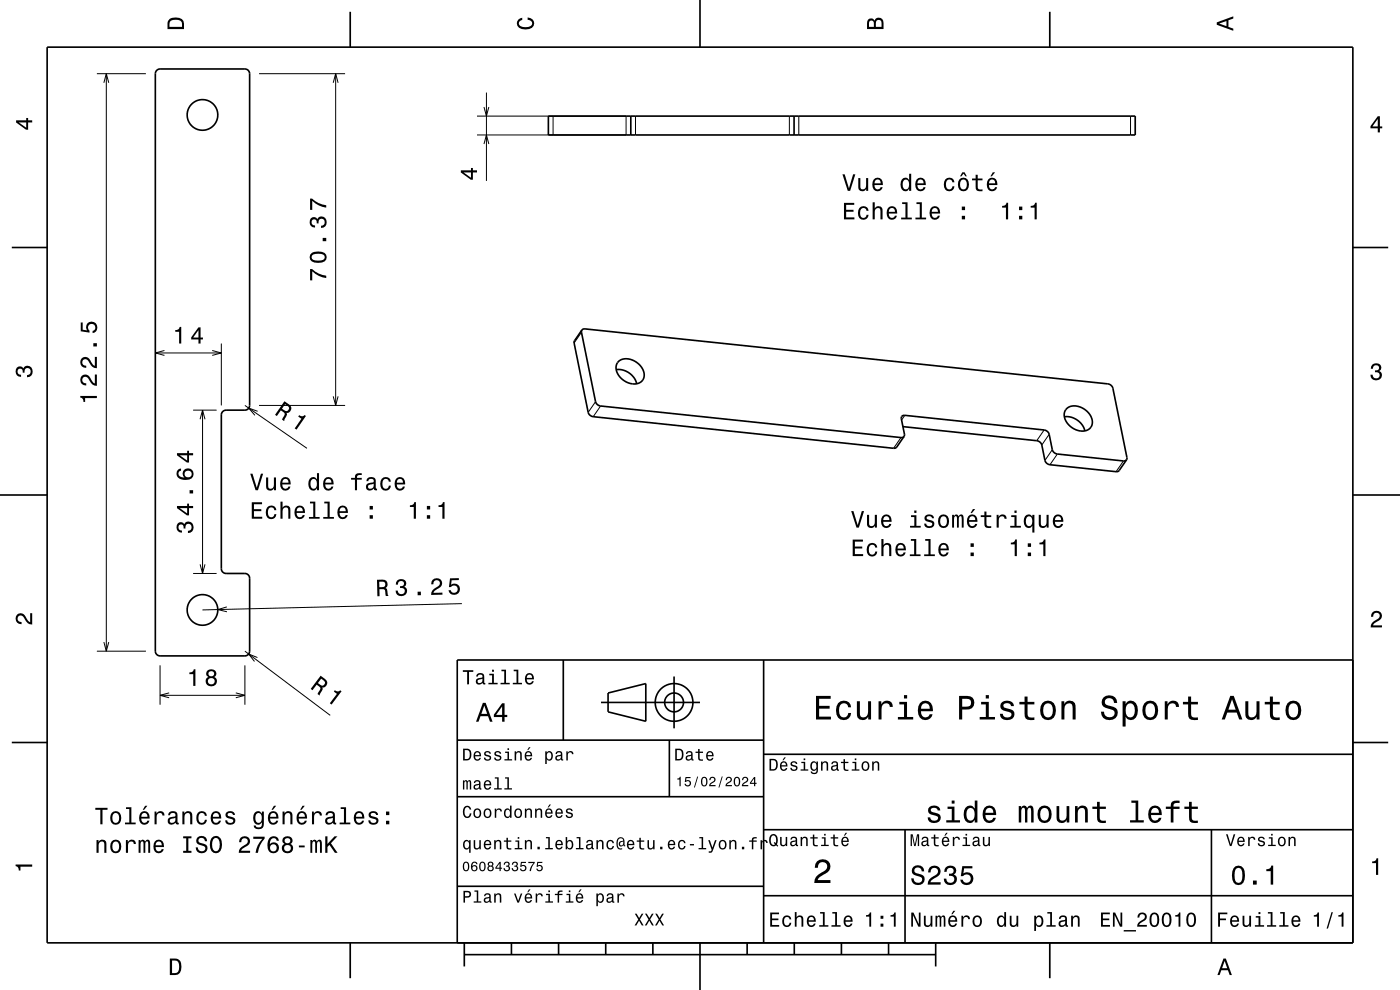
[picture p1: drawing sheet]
<svg xmlns="http://www.w3.org/2000/svg" width="297mm" height="210mm" viewBox="0 0 297 210" stroke-linecap="round" stroke-linejoin="round" font-family="sans-serif">
<g fill="none" stroke="#000" stroke-width=".21">
<path d="M20.6 15.6h10.4M22 17.6l.6-2 .5 2M22.6 15.6v122.5M55 15.6h18.2M70.7 17.6l.5-2 .5 2M71.2 15.6v70.4M103.2 19.6v18.8M101.2 24.6h31.6v4h-31.6M102.7 30.6l.5-2 .5 2M102.7 22.7l.5 1.9 .5-1.9M117.3 24.6v4M134.8 24.6v4"/>
<path d="M167.5 24.6v4M169.5 24.6v4M239.8 24.6v4M33 74.9h14M34.9 74.4l-1.9 .5 1.9 .5M45 74.4l2 .5-2 .5M47 72.9v13.1M123.4 70.5l-1.6 2.3M41 87h5M42.4 88.9l.6-1.9 .5 1.9M43 87v34.6M52 86l13.1 9.1"/>
<path d="M54.7 87.2l-1.9-.6 1.3 1.5M55 86h18.2M70.7 84.1l.5 1.9 .5-1.9M126.3 85.2l-1.5 2.3M127.4 86.1l-1.6 2.3M191.1 92.8l-1.5 2.3M191.9 88.1l-.6 1M221.5 91.2l-1.6 2.3M222.6 92.1l-1.6 2.3M223.2 95.4l-1.5 2.3M224.3 96.3l-1.6 2.3M238.3 97.8l-1.5 2.3"/>
<path d="M42.4 119.7l.6 1.9 .5-1.9M20.6 138.1h10.4M22 136.2l.6 1.9 .5-1.9M41 121.6h5M48.1 128.7l-1.9 .6 1.9 .5M52 138.1l18.1 13.6M54.6 139.5l-1.8-.8 1.2 1.6M98 128l-55 1.4M34 141.1v8.4M34 147.5h18M35.9 147l-1.9 .5 1.9 .5M50 147l2 .5-2 .5"/>
<path d="M52 141.1v8.4"/>
</g>
<g fill="none" stroke="#000" stroke-width=".35">
<path d="M10 10h277v190h-277zM33.3 14.9l.7-.3h18l.5 .2 .4 .6 .1 70.7-.4 .6-.4 .3h-4.5l-.6 .5-.1 .5v32.6l.1 .5 .5 .5h4.4l.5 .2 .4 .6 .1 15.7-.2 .6-.6 .4h-18.2l-.6-.1-.4-.6v-122.8zM74.3 2.5v7.5M148.5 0v10M222.7 2.5v7.5M116.3 24.6h124.5v4h-124.5zM133.8 24.6v4M168.5 24.6v4M2.5 52.5h7.5M287 52.5h7.5M123.4 70v.5l2.9 14.7 .4 .6 .4 .2 64 6.8 .7-.2M123.4 70l.7-.2 111 11.6 .6 .4 .4 .5 3 14.8-.1 .4"/>
<path d="M123.4 70l-1.6 2.6 3 14.9 .3 .6 .5 .2 64 6.8 .6-.3 1.6-2.2M130.7 78.4a4 4 0 0 1 4.4 3M131.2 76.7a3.6 3.6 0 0 1 5 1.4 2.08 2.08 0 0 1 .1 2.6 2.08 2.08 0 0 1-2.5 .7 3.6 3.6 0 0 1-3-4.1zM191.5 90.5l28.5 3 .7 .3 .2 .4 .8 3.7 .3 .3 .7 .4 14.3 1.5 .4-.3 1.6-2.3M191.8 92.6l.1-.5-.7-3.4 .2-.4 .5-.2 29.7 3.1 .4 .2 .5 .5 .7 3.5 .4 .6 .4 .2 14.3 1.6 .7-.3M225.8 88.4a4 4 0 0 1 4.3 3M226.3 86.7a3.5 3.5 0 0 1 4.9 1.2 2.11 2.11 0 0 1 .2 2.7 2.11 2.11 0 0 1-2.5 .8 3.6 3.6 0 0 1-3-4.2zM0 105h10M287 105h10M119.5 140v17M162 140v60M287 140h-190v60"/>
<path d="M2.5 157.5h7.5M97 157h65M127.5 149h21M129 147l8-2v8l-8-2zM142 157v12M143 143.5v11M287 157.5h7.5M97 169h65M162 176h125M162 160h125M192 176v24M257 176v24"/>
<path d="M97 188h65M162 190h125M74.3 200v7.5M98.5 202.5h100M98.5 200v5M108.5 200v2.5M118.5 200v2.5M128.5 200v2.5M138.5 200v2.5M148.5 200v10M158.5 200v2.5M168.5 200v2.5"/>
<path d="M178.5 200v2.5M188.5 200v2.5M198.5 200v5M222.7 200v7.5"/>
<circle cx="43" cy="24.4" r="3.3"/>
<circle cx="43" cy="129.4" r="3.2"/>
<circle cx="143" cy="149" r="2"/>
<circle cx="143" cy="149" r="4"/>
</g>
<g fill="#000">
<path d="M36 4a2.18 2.18 0 0 0-.5 2.2h3.5v-1.2a1.43 1.43 0 0 0-1.7-1.3zM36.3 4.4a2.15 2.15 0 0 1 2.2 .3l.1 1h-2.6v-1z" fill-rule="evenodd"/>
<path d="M109.9 4.2l.9-.4v.4a.7 .7 0 0 0-.7 .5 .7 .7 0 0 0 .3 .8 1.7 1.7 0 0 0 2.5-.5 .9 .9 0 0 0-1-.8v-.5a1.24 1.24 0 0 1 1.4 1.1 1.24 1.24 0 0 1-1 1.4 2.22 2.22 0 0 1-2.5-.7l-.2-.5z" fill-rule="evenodd"/>
<path d="M184.2 4.2l-.3 .7v1.3h3.5v-1.3a.98 .98 0 0 0-.7-1.1 .98 .98 0 0 0-1.2 .6 .84 .84 0 0 0-1.3-.2zM184.5 4.5a.54 .54 0 0 1 .6-.1 .54 .54 0 0 1 .3 .6v.7h-1zM185.9 4.4a.62 .62 0 0 1 .8-.1 .62 .62 0 0 1 .3 .6v.8h-1.2z" fill-rule="evenodd"/>
<path d="M258.1 4.7v.6l3.5 1.2v-.4l-1-.4v-1.4l1-.4v-.4zM258.6 5l1.6-.5v1z" fill-rule="evenodd"/>
<path d="M3.4 25.5v.5l2.1 1.5h.5v-1.5h.8v-.5h-.8v-.5h-.4v.5zM4 26h1.6v1.1z" fill-rule="evenodd"/>
<path d="M97.8 36.1v.5l2.1 1.5h.4v-1.5h.9v-.5h-.9v-.5h-.4v.5zM98.4 36.6h1.5v1.1z" fill-rule="evenodd"/>
<path d="M178.7 37l1.1 3.5h.6l1.1-3.5h-.5l-.9 3-.9-3zM182.1 37.8v1.8a.89 .89 0 0 0 .6 .9 .89 .89 0 0 0 1.1-.4v.4h.4v-2.7h-.5v1.5a.65 .65 0 0 1-.3 .8 .65 .65 0 0 1-.9-.3v-2zM185.4 38.1a1.54 1.54 0 0 0 .8 2.5 1.06 1.06 0 0 0 1-.9h-.4l-.2 .4-.4 .1a.76 .76 0 0 1-.7-.9h1.8a1.16 1.16 0 0 0-.5-1.4 1.16 1.16 0 0 0-1.4 .2zM185.7 38.3a.66 .66 0 0 1 .8-.2 .66 .66 0 0 1 .3 .8h-1.3zM191.3 38.1a1.58 1.58 0 0 0 .8 2.5l.4-.1 .4-.4v.4h.4v-3.6h-.4v1.3a.9 .9 0 0 0-1.6-.1zM191.7 38.4a.62 .62 0 0 1 .7-.3 .62 .62 0 0 1 .4 .6 1.12 1.12 0 0 1-.6 1.5 1.19 1.19 0 0 1-.5-1.8zM194.5 38.1a1.54 1.54 0 0 0 .8 2.5 1.05 1.05 0 0 0 1.1-.9h-.5l-.2 .4-.4 .1a.76 .76 0 0 1-.7-.9h1.8a1.16 1.16 0 0 0-.5-1.4 1.16 1.16 0 0 0-1.4 .2zM194.8 38.3a.66 .66 0 0 1 .8-.2 .66 .66 0 0 1 .3 .8h-1.3zM200.5 38.1a1.53 1.53 0 0 0 .9 2.5 1.06 1.06 0 0 0 1.1-1.1h-.4a.67 .67 0 0 1-.7 .7 .67 .67 0 0 1-.7-.6 1.11 1.11 0 0 1 .7-1.5 .6 .6 0 0 1 .6 .6h.5a1.09 1.09 0 0 0-.8-1 1.09 1.09 0 0 0-1.2 .4zM204.1 36.6l-.4 .8h.3l.4-.6 .4 .6h.3l-.5-.8zM203.5 38.1a1.53 1.53 0 0 0 .9 2.5 1.48 1.48 0 0 0 1.2-1.5 1.48 1.48 0 0 0-1.2-1.4l-.5 .1zM203.9 38.3a.67 .67 0 0 1 .7-.2 .67 .67 0 0 1 .5 .6 1.11 1.11 0 0 1-.7 1.5 1.17 1.17 0 0 1-.5-1.9zM207 37.1v.8h-.8v.3h.8v1.8a1.04 1.04 0 0 0 1.4 .6v-.4a.68 .68 0 0 1-1-.4v-1.6h1v-.3h-1v-.8zM210.6 36.6l-.5 .8h.3l.7-.8zM209.6 38.1a1.54 1.54 0 0 0 .8 2.5 1.05 1.05 0 0 0 1.1-.9h-.4l-.2 .4-.4 .1a.76 .76 0 0 1-.7-.9h1.8a1.16 1.16 0 0 0-.5-1.4 1.16 1.16 0 0 0-1.5 .2zM210 38.3a.66 .66 0 0 1 .8-.2 .66 .66 0 0 1 .3 .8h-1.3z" fill-rule="evenodd"/>
<path d="M292.3 24.7l-1.6 2.1v.4h1.6v.9h.4v-.9h.5v-.4h-.5v-2.1zM292.3 25.2v1.6h-1.1z" fill-rule="evenodd"/>
<path d="M65.8 57.1v2.4h.4v-1.9a5.2 5.2 0 0 0 3 1.4v-.5a5.3 5.3 0 0 1-3-1.4zM66.1 53.7a1.13 1.13 0 0 0-.4 1.2 1.13 1.13 0 0 0 1 .8 2.28 2.28 0 0 0 2.5-.6 1.14 1.14 0 0 0-.9-1.7 2.89 2.89 0 0 0-2.2 .3zM66.2 54.2a2.37 2.37 0 0 1 2.6 0v.7a2.38 2.38 0 0 1-2.6 0zM68.5 50.5v.7h.7v-.7zM65.9 46.3a1.17 1.17 0 0 0-.1 1.3 1.17 1.17 0 0 0 1 .7v-.5a.62 .62 0 0 1-.7-.3 .62 .62 0 0 1 .2-.8 .62 .62 0 0 1 .9 .2v.5h.4a.72 .72 0 0 1 .4-.9 .72 .72 0 0 1 1 .4 .72 .72 0 0 1-.6 .9l-.3 .1v.5a1.18 1.18 0 0 0 1.2-1.6 1.18 1.18 0 0 0-1.8-.6l-.2 .3a.86 .86 0 0 0-1.4-.2zM65.8 42.1v2.4h.4v-1.9a5.2 5.2 0 0 0 3 1.4v-.5a5.3 5.3 0 0 1-3-1.4z" fill-rule="evenodd"/>
<path d="M179 43v3.5h2.3v-.4h-1.8v-1.2h1.6v-.4h-1.6v-1h1.7v-.5zM182.3 44.1a1.53 1.53 0 0 0 .9 2.5 1.06 1.06 0 0 0 1.1-1h-.5a.67 .67 0 0 1-.6 .6 .67 .67 0 0 1-.7-.6 1.12 1.12 0 0 1 .7-1.5 .59 .59 0 0 1 .6 .6h.5a1.09 1.09 0 0 0-.8-.9 1.09 1.09 0 0 0-1.2 .3zM185.1 42.9v3.6h.5v-1.5a.63 .63 0 0 1 .4-.8 .63 .63 0 0 1 .8 .3v2h.4v-1.8a.88 .88 0 0 0-.6-.9 .88 .88 0 0 0-1 .4v-1.3zM188.4 44.1a1.54 1.54 0 0 0 .8 2.5 1.06 1.06 0 0 0 1.1-.8h-.5l-.2 .3-.4 .1a.76 .76 0 0 1-.6-.9h1.7a1.16 1.16 0 0 0-.5-1.4 1.16 1.16 0 0 0-1.4 .2zM188.7 44.3a.66 .66 0 0 1 .8-.1 .66 .66 0 0 1 .4 .7h-1.3zM191.4 42.9v.4h.7v2.9h-.9v.3h2.2v-.3h-.9v-3.3zM194.4 42.9v.4h.7v2.9h-.9v.3h2.3v-.3h-.9v-3.3zM197.5 44.1a1.54 1.54 0 0 0 .8 2.5 1.06 1.06 0 0 0 1.1-.8h-.4l-.3 .3-.3 .1a.76 .76 0 0 1-.7-.9h1.7a1.16 1.16 0 0 0-.5-1.4 1.16 1.16 0 0 0-1.4 .2zM197.9 44.3a.66 .66 0 0 1 .7-.1 .66 .66 0 0 1 .4 .7h-1.3zM204 45.8v.7h.7v-.7zM204 43.8v.8h.7v-.8z" fill-rule="evenodd"/>
<path d="M212.6 43.7v.3h.8v2.5h.5v-3.5h-.4a.78 .78 0 0 1-.9 .7zM216.2 45.8v.7h.7v-.7zM216.2 43.8v.8h.7v-.8zM218.7 43.7v.3h.8v2.5h.4v-3.5h-.3a.77 .77 0 0 1-.9 .7z" fill-rule="evenodd"/>
<path d="M37.2 70v.4h.8v2.5h.5v-3.6h-.4a.77 .77 0 0 1-.9 .7zM42.1 69.4l-1.5 2.2v.4h1.5v.9h.5v-.9h.5v-.4h-.5v-2.2zM42.1 70v1.6h-1.1z" fill-rule="evenodd"/>
<path d="M291.1 77.4a1.08 1.08 0 0 1 1.4-.2 1.08 1.08 0 0 1 .4 1.2l-.3 .3a1.06 1.06 0 0 1 .5 1.3 1.06 1.06 0 0 1-1.2 .7 1.1 1.1 0 0 1-1.2-1.2h.5a.71 .71 0 0 0 1 .8 .71 .71 0 0 0 .1-1.3h-.6v-.4a.61 .61 0 0 0 .8-.3 .61 .61 0 0 0-.2-.8 .61 .61 0 0 0-.9 .2l-.1 .5h-.5z" fill-rule="evenodd"/>
<path d="M3.6 78a.86 .86 0 0 1 1.4 .2 1.06 1.06 0 0 1 1.2-.6 1.06 1.06 0 0 1 .7 1.2 1.1 1.1 0 0 1-1.2 1.2v-.4a.71 .71 0 0 0 .8-1 .71 .71 0 0 0-1.3-.1v.6h-.4a.61 .61 0 0 0-.3-.8 .61 .61 0 0 0-.8 .2 .61 .61 0 0 0 .2 .8l.6 .2v.4a1.15 1.15 0 0 1-1.2-.6 1.15 1.15 0 0 1 .3-1.3z" fill-rule="evenodd"/>
<path d="M17 84v.3a.77 .77 0 0 1 .7 1h.4v-.9h2.5v-.4zM17.3 79.8a1.2 1.2 0 0 0-.2 1.3 1.2 1.2 0 0 0 1.2 .7v-.5a.7 .7 0 0 1-.8-.5 .7 .7 0 0 1 .5-.9 .7 .7 0 0 1 .8 .5 1.8 1.8 0 0 0 1.8 1.4v-2.4h-.5v1.9a2.23 2.23 0 0 1-1.1-1.4 1.1 1.1 0 0 0-1.7-.1zM17.3 76a1.2 1.2 0 0 0-.2 1.4 1.2 1.2 0 0 0 1.2 .6v-.4a.7 .7 0 0 1-.8-.5 .7 .7 0 0 1 .5-.9 .7 .7 0 0 1 .8 .5 1.8 1.8 0 0 0 1.8 1.4v-2.4h-.5v1.9a2.23 2.23 0 0 1-1.1-1.5 1.1 1.1 0 0 0-1.7-.1zM19.8 72.8v.7h.8v-.7zM17.1 68.4v1.9l1.9 .3v-.4a.8 .8 0 0 1-.2-1.3 .8 .8 0 0 1 1.2 .1 .8 .8 0 0 1-.4 1.2v.5a1.21 1.21 0 0 0 1.1-1.5 1.21 1.21 0 0 0-1.6-.9 1.21 1.21 0 0 0-.6 1.8l-1-.2v-1.5z" fill-rule="evenodd"/>
<path d="M60.3 85.1l-2 2.9 .4 .3 .9-1.3a1.07 1.07 0 0 1 .8 .9l-.6 1.1 .5 .3 .6-1.4-.1-.3a.97 .97 0 0 0 1-.7 .97 .97 0 0 0-.5-1.1zM60.5 85.7a1.1 1.1 0 0 1 .8 1 .6 .6 0 0 1-.4 .5 .6 .6 0 0 1-.6-.2l-.5-.3z" fill-rule="evenodd"/>
<path d="M63.5 88.1a.77 .77 0 0 0 1.1-.1l.3 .2-2 2.9-.4-.2 1.4-2.1-.6-.4z" fill-rule="evenodd"/>
<path d="M37.7 111a1.17 1.17 0 0 0-.2 1.3 1.17 1.17 0 0 0 1.1 .7v-.5a.62 .62 0 0 1-.8-.3 .62 .62 0 0 1 .3-.8 .62 .62 0 0 1 .8 .2v.5h.4a.72 .72 0 0 1 .5-.9 .72 .72 0 0 1 .9 .4 .72 .72 0 0 1-.5 .9l-.3 .1v.5a1.18 1.18 0 0 0 1.2-1.5 1.18 1.18 0 0 0-1.9-.6l-.1 .2a.86 .86 0 0 0-1.4-.2zM37.5 107.3v.5l2.2 1.5h.4v-1.5h.9v-.5h-.9v-.5h-.4v.5zM38.1 107.8h1.6v1.1zM40.2 104v.7h.8v-.7zM37.7 99.7a1.33 1.33 0 0 0-.1 1.5 1.33 1.33 0 0 0 1.4 .6 1.63 1.63 0 0 0 2.1-1.3 1.15 1.15 0 0 0-1.6-1.1 1.15 1.15 0 0 0-.4 1.9 1.03 1.03 0 0 1-1.3-.8 .58 .58 0 0 1 .6-.7v-.4zM39.2 100.6a.75 .75 0 0 1 1.5 0 .75 .75 0 0 1-1.5 0zM37.5 96.1v.5l2.2 1.5h.4v-1.5h.9v-.5h-.9v-.5h-.4v.5zM38.1 96.6h1.6v1.1z" fill-rule="evenodd"/>
<path d="M53.4 106.5v3.5h2.2v-.4h-1.7v-1.2h1.5v-.4h-1.5v-1h1.7v-.5zM56.7 107.6a1.53 1.53 0 0 0 .8 2.5 1.06 1.06 0 0 0 1.1-1h-.4a.67 .67 0 0 1-.6 .6 .67 .67 0 0 1-.7-.6 1.11 1.11 0 0 1 .6-1.5 .6 .6 0 0 1 .7 .6h.4a1.09 1.09 0 0 0-.7-.9 1.09 1.09 0 0 0-1.2 .3zM59.5 106.4v3.6h.4v-1.5a.63 .63 0 0 1 .4-.8 .63 .63 0 0 1 .8 .3l.1 2h.4v-1.7a.88 .88 0 0 0-.6-1 .88 .88 0 0 0-1.1 .4v-1.3zM62.8 107.6a1.54 1.54 0 0 0 .8 2.5 1.06 1.06 0 0 0 1.1-.8h-.5l-.2 .3-.4 .1a.76 .76 0 0 1-.7-.9h1.8a1.16 1.16 0 0 0-.5-1.4 1.16 1.16 0 0 0-1.4 .2zM63.1 107.8a.66 .66 0 0 1 .8-.1 .66 .66 0 0 1 .3 .7h-1.3zM65.8 106.4v.4h.7v2.9h-1v.3h2.3v-.3h-.9v-3.3zM68.8 106.4v.4h.7v2.9h-.9v.3h2.2v-.3h-.9v-3.3zM71.9 107.6a1.54 1.54 0 0 0 .8 2.5 1.06 1.06 0 0 0 1.1-.8h-.5l-.2 .3-.4 .1a.76 .76 0 0 1-.7-.9h1.8a1.16 1.16 0 0 0-.5-1.4 1.16 1.16 0 0 0-1.4 .2zM72.2 107.8a.66 .66 0 0 1 .8-.1 .66 .66 0 0 1 .3 .7h-1.3zM78.4 109.3v.7h.7v-.7zM78.4 107.3v.8h.7v-.8z" fill-rule="evenodd"/>
<path d="M53.1 100.5l1.1 3.5h.5l1.1-3.5h-.4l-.9 3-.9-3zM56.4 101.3v1.8a.89 .89 0 0 0 .7 .9 .89 .89 0 0 0 1-.4v.4h.5v-2.7h-.5v1.5a.65 .65 0 0 1-.4 .8 .65 .65 0 0 1-.8-.3v-2zM59.7 101.6a1.54 1.54 0 0 0 .8 2.5 1.06 1.06 0 0 0 1.1-.9h-.4l-.2 .4-.4 .1a.76 .76 0 0 1-.7-.9h1.8a1.16 1.16 0 0 0-.5-1.4 1.16 1.16 0 0 0-1.5 .2zM60.1 101.8a.66 .66 0 0 1 .8-.1 .66 .66 0 0 1 .3 .7h-1.3zM65.7 101.6a1.58 1.58 0 0 0 .8 2.5l.4-.1 .3-.4v.4h.5v-3.6h-.5v1.3a.89 .89 0 0 0-1.5-.1zM66 101.9a.62 .62 0 0 1 .7-.3 .62 .62 0 0 1 .5 .6 1.12 1.12 0 0 1-.7 1.5 1.19 1.19 0 0 1-.5-1.8zM68.8 101.6a1.54 1.54 0 0 0 .8 2.5 1.05 1.05 0 0 0 1.1-.9h-.4l-.2 .4-.4 .1a.76 .76 0 0 1-.7-.9h1.8a1.16 1.16 0 0 0-.5-1.4 1.16 1.16 0 0 0-1.5 .2zM69.2 101.8a.66 .66 0 0 1 .8-.1 .66 .66 0 0 1 .3 .7h-1.3zM74.5 101.4v.3h.8v2.3h.4v-2.3h1v-.3h-1a.5 .5 0 0 1 .7-.6h.3v-.4a1.04 1.04 0 0 0-1.4 .7v.3zM78 101.4l-.3 .7h.4a.55 .55 0 0 1 .7-.6 .55 .55 0 0 1 .4 .8l-.2 .1a.98 .98 0 0 0-1.2 .3 .98 .98 0 0 0 0 1.2 1.06 1.06 0 0 0 1.5-.3l.1 .3 .6 .1v-.3l-.3-.1v-.2v-1.4a1.02 1.02 0 0 0-1.7-.6zM78.2 102.9l1.1-.3a.77 .77 0 0 1-.2 .9 .77 .77 0 0 1-.9 .1l-.1-.4zM81 101.6a1.53 1.53 0 0 0 .8 2.5 1.06 1.06 0 0 0 1.1-1.1h-.4a.67 .67 0 0 1-.6 .7 .67 .67 0 0 1-.7-.6 1.12 1.12 0 0 1 .6-1.5 .6 .6 0 0 1 .7 .6h.4a1.09 1.09 0 0 0-.7-1 1.09 1.09 0 0 0-1.2 .4zM84 101.6a1.54 1.54 0 0 0 .8 2.5 1.05 1.05 0 0 0 1.1-.9h-.4l-.3 .4-.3 .1a.76 .76 0 0 1-.7-.9h1.8a1.16 1.16 0 0 0-.5-1.4 1.16 1.16 0 0 0-1.5 .2zM84.4 101.8a.66 .66 0 0 1 .8-.1 .66 .66 0 0 1 .3 .7h-1.3z" fill-rule="evenodd"/>
<path d="M87 107.2v.3h.8v2.5h.4v-3.5h-.3a.77 .77 0 0 1-.9 .7zM90.6 109.3v.7h.7v-.7zM90.6 107.3v.8h.7v-.8zM93 107.2v.3h.8v2.5h.5v-3.5h-.3a.77 .77 0 0 1-1 .7z" fill-rule="evenodd"/>
<path d="M180.9 114.5v3.5h2.2v-.5h-1.7v-1.1h1.5v-.5h-1.5v-1h1.7v-.4zM184.2 115.5a1.53 1.53 0 0 0 .8 2.6 1.06 1.06 0 0 0 1.1-1.1h-.4a.67 .67 0 0 1-.6 .7 .67 .67 0 0 1-.7-.6 1.11 1.11 0 0 1 .6-1.6 .59 .59 0 0 1 .7 .7h.4a1.09 1.09 0 0 0-.8-1 1.09 1.09 0 0 0-1.1 .3zM187 114.3v3.7h.4v-1.6a.63 .63 0 0 1 .4-.8 .63 .63 0 0 1 .8 .4v2h.5v-1.8a.88 .88 0 0 0-.6-1 .88 .88 0 0 0-1.1 .4v-1.3zM190.2 115.5a1.54 1.54 0 0 0 .8 2.6 1.07 1.07 0 0 0 1.1-.9h-.4l-.2 .3-.4 .2a.76 .76 0 0 1-.7-1h1.8a1.17 1.17 0 0 0-.5-1.3 1.17 1.17 0 0 0-1.5 .1zM190.6 115.8a.66 .66 0 0 1 .8-.2 .66 .66 0 0 1 .3 .8h-1.3zM193.2 114.3v.4h.7v2.9h-.9v.4h2.3v-.4h-.9v-3.3zM196.3 114.3v.4h.7v2.9h-.9v.4h2.2v-.4h-.9v-3.3zM199.4 115.5a1.54 1.54 0 0 0 .8 2.6 1.07 1.07 0 0 0 1-.9h-.4l-.2 .3-.4 .2a.76 .76 0 0 1-.7-1h1.8a1.17 1.17 0 0 0-.5-1.3 1.17 1.17 0 0 0-1.4 .1zM199.7 115.8a.66 .66 0 0 1 .8-.2 .66 .66 0 0 1 .3 .8h-1.3zM205.9 117.2v.8h.7v-.8zM205.9 115.3v.7h.7v-.7z" fill-rule="evenodd"/>
<path d="M180.6 108.4l1.1 3.5h.5l1.1-3.5h-.5l-.8 3-1-3zM183.9 109.2v1.8a.89 .89 0 0 0 .6 1 .89 .89 0 0 0 1.1-.5v.4h.4v-2.7h-.4v1.6a.65 .65 0 0 1-.4 .7 .65 .65 0 0 1-.8-.3v-2zM187.2 109.5a1.54 1.54 0 0 0 .8 2.5 1.07 1.07 0 0 0 1.1-.9h-.4l-.3 .4-.3 .1a.76 .76 0 0 1-.7-.9h1.7a1.16 1.16 0 0 0-.4-1.4 1.16 1.16 0 0 0-1.5 .2zM187.6 109.7a.66 .66 0 0 1 .8-.1 .66 .66 0 0 1 .3 .7h-1.3zM193.3 109.3v.4h.7v1.8h-.9v.4h2.2v-.4h-.9v-2.2zM194 108.3v.5h.4v-.5zM196.4 109.3a.75 .75 0 0 0-.2 .9 .75 .75 0 0 0 .7 .5l.8 .3a.63 .63 0 0 1-.6 .7 .63 .63 0 0 1-.6-.6h-.4a1.07 1.07 0 0 0 1.2 .9 1.07 1.07 0 0 0 .9-1.2l-.4-.4-1.1-.3a.54 .54 0 0 1 .4-.7 .54 .54 0 0 1 .6 .5h.4a1.03 1.03 0 0 0-.7-.8 1.03 1.03 0 0 0-1 .2zM199.3 109.5a1.53 1.53 0 0 0 .9 2.5 1.48 1.48 0 0 0 1.1-1.4 1.48 1.48 0 0 0-1.1-1.5l-.5 .1zM199.6 109.8a.67 .67 0 0 1 .7-.3 .67 .67 0 0 1 .5 .6 1.11 1.11 0 0 1-.6 1.5 1.17 1.17 0 0 1-.6-1.8zM202 109.2v2.7h.4v-1.8l.2-.6h.3l.1 .3v2.1h.4v-2.1l.4-.3 .2 .1v.4v1.9h.4v-1.9a.69 .69 0 0 0-.5-.9l-.5 .4-.2-.3-.3-.1-.5 .4v-.3zM206.4 108l-.5 .8h.3l.7-.8zM205.4 109.5a1.54 1.54 0 0 0 .8 2.5 1.07 1.07 0 0 0 1.1-.9h-.4l-.2 .4-.4 .1a.76 .76 0 0 1-.7-.9h1.8a1.17 1.17 0 0 0-.5-1.4 1.17 1.17 0 0 0-1.5 .2zM205.8 109.7a.66 .66 0 0 1 .8-.1 .66 .66 0 0 1 .3 .7h-1.3zM208.8 108.5v.8h-.7v.4h.7l.1 1.8a1.05 1.05 0 0 0 1.4 .5v-.4a.68 .68 0 0 1-1-.3v-1.6h1v-.4h-1v-.8zM211.4 109.2v2.7h.5v-1.5a.66 .66 0 0 1 .3-.8 .66 .66 0 0 1 .9 .2v.2h.5a.89 .89 0 0 0-.7-.9 .89 .89 0 0 0-1.1 .6v-.5zM214.5 109.3v.4h.7v1.8h-.9v.4h2.3v-.4h-.9v-2.2zM215.2 108.3v.5h.5v-.5zM217.5 109.5a1.57 1.57 0 0 0 .7 2.5l.5-.1 .3-.4v1.5h.4v-3.8h-.4v.4l-.2-.2a.87 .87 0 0 0-1.3 .1zM217.8 109.8a.62 .62 0 0 1 .7-.3 .62 .62 0 0 1 .4 .6 1.12 1.12 0 0 1-.6 1.5 1.19 1.19 0 0 1-.5-1.8zM220.4 109.2v1.8a.89 .89 0 0 0 .6 1 .89 .89 0 0 0 1-.5v.4h.5v-2.7h-.5v1.6a.65 .65 0 0 1-.4 .7 .65 .65 0 0 1-.8-.3v-2zM223.6 109.5a1.54 1.54 0 0 0 .8 2.5 1.07 1.07 0 0 0 1.1-.9h-.4l-.2 .4-.4 .1a.76 .76 0 0 1-.7-.9h1.8a1.16 1.16 0 0 0-.5-1.4 1.16 1.16 0 0 0-1.5 .2zM224 109.7a.66 .66 0 0 1 .8-.1 .66 .66 0 0 1 .3 .7h-1.3z" fill-rule="evenodd"/>
<path d="M214.4 115.1v.4h.9v2.5h.4v-3.6h-.3a.77 .77 0 0 1-1 .7zM218 117.2v.8h.7v-.8zM218 115.3v.7h.7v-.7zM220.5 115.1v.4h.8v2.5h.5v-3.6h-.4a.78 .78 0 0 1-.9 .7z" fill-rule="evenodd"/>
<path d="M3.6 130.4a1.22 1.22 0 0 1 2 .7l.4 .6 .4 .3v-1.9h.4v2.4a1.8 1.8 0 0 1-1.7-1.4 .71 .71 0 0 0-.9-.5 .71 .71 0 0 0-.5 .8 .71 .71 0 0 0 .9 .5v.5a1.18 1.18 0 0 1-1.2-.7 1.18 1.18 0 0 1 .2-1.3z" fill-rule="evenodd"/>
<path d="M80 123l.1 3.5h.4v-1.5a.85 .85 0 0 1 1.2 .5l.2 .9h.5l-.3-1.5-.3-.2a.97 .97 0 0 0 .4-1.1 .97 .97 0 0 0-1.1-.6zM80.5 123.4a1.08 1.08 0 0 1 1.2 .3 .6 .6 0 0 1-.1 .6 .6 .6 0 0 1-.6 .2l-.5 .1z" fill-rule="evenodd"/>
<path d="M84.3 123.2l-.3 .8h.4a.62 .62 0 0 1 .3-.8 .62 .62 0 0 1 .8 .3 .62 .62 0 0 1-.2 .8h-.4v.4a.72 .72 0 0 1 .9 .5 .72 .72 0 0 1-.4 .9 .72 .72 0 0 1-1-.5v-.3h-.5a1.18 1.18 0 0 0 1.6 1.1 1.18 1.18 0 0 0 .5-1.8l-.2-.1a.9 .9 0 0 0 .3-1.2 .9 .9 0 0 0-1.1-.5zM88.6 125.5v.8h.7v-.8zM91.8 123l-.3 .9h.4a.71 .71 0 0 1 .5-.8 .71 .71 0 0 1 .9 .5 .71 .71 0 0 1-.5 .8 1.8 1.8 0 0 0-1.3 1.8l2.4-.1v-.4l-1.9 .1a2.2 2.2 0 0 1 1.4-1.2 1.13 1.13 0 0 0 .1-1.7 1.13 1.13 0 0 0-1.7 .1zM95.5 122.7l-.3 1.8h.4a.8 .8 0 0 1 1.3-.2 .8 .8 0 0 1-.1 1.2 .8 .8 0 0 1-1.2-.3h-.4a1.21 1.21 0 0 0 1.5 1 1.21 1.21 0 0 0 .8-1.6 1.21 1.21 0 0 0-1.8-.6l.1-.9 1.5-.1v-.4z" fill-rule="evenodd"/>
<path d="M291.2 129.9a1.18 1.18 0 0 1 1.9 .3 1.18 1.18 0 0 1-1 1.7l-.5 .3-.3 .5h1.9v.4h-2.4a1.8 1.8 0 0 1 1.4-1.8 .71 .71 0 0 0 .5-.8 .71 .71 0 0 0-.9-.5 .71 .71 0 0 0-.5 .8h-.4z" fill-rule="evenodd"/>
<path d="M40.2 142.6v.4h.8v2.5h.5v-3.5h-.4a.78 .78 0 0 1-.9 .6zM44 142.2a.83 .83 0 0 0 .2 1.4 1.11 1.11 0 0 0-.4 1.5 1.11 1.11 0 0 0 1.5 .4 1.03 1.03 0 0 0 .7-.9 1.03 1.03 0 0 0-.6-1 .88 .88 0 0 0 .4-1.1 .88 .88 0 0 0-1-.5zM44.1 144.5a.71 .71 0 0 1 1.4 0 .71 .71 0 0 1-1.4 0zM44.2 142.9a.6 .6 0 0 1 1.2 0 .6 .6 0 0 1-1.2 0z" fill-rule="evenodd"/>
<path d="M68 143.3l-2.1 2.8 .4 .3 .9-1.2a.84 .84 0 0 1 .6 1.2l-.4 .8 .4 .3 .7-1.3-.1-.4a.97 .97 0 0 0 1-.6 .97 .97 0 0 0-.4-1.2zM68.1 144a1.09 1.09 0 0 1 .8 .9 .61 .61 0 0 1-.4 .5 .61 .61 0 0 1-.6-.2l-.5-.3z" fill-rule="evenodd"/>
<path d="M71 146.4a.77 .77 0 0 0 1.2 0l.3 .2-2.2 2.9-.3-.3 1.5-2-.7-.5z" fill-rule="evenodd"/>
<path d="M98.2 158.8v2.5h.9a1.37 1.37 0 0 0 .7-2.2 1.56 1.56 0 0 0-1.6-.3zM98.6 159.1a.98 .98 0 0 1 1.1 .7 .98 .98 0 0 1-.6 1.2h-.5zM100.7 159.6a1.04 1.04 0 0 0-.2 1.2 1.04 1.04 0 0 0 1 .5l.5-.5h-.3l-.4 .3a.54 .54 0 0 1-.5-.7h1.3a.83 .83 0 0 0-.4-.9 .83 .83 0 0 0-1 .1zM100.9 159.7l.2-.1a.47 .47 0 0 1 .5 .1 .47 .47 0 0 1 .1 .5h-.9zM102.9 159.5l-.2 .1a.69 .69 0 0 0 .9 .9l.2 .1a.43 .43 0 0 1-.4 .5 .43 .43 0 0 1-.4-.4h-.3a.74 .74 0 0 0 .9 .7 .74 .74 0 0 0 .5-1l-1-.4a.38 .38 0 0 1 .3-.5 .38 .38 0 0 1 .4 .4h.3a.78 .78 0 0 0-1.2-.4zM105.1 159.5l-.2 .1a.69 .69 0 0 0 .9 .9l.2 .1a.43 .43 0 0 1-.4 .5 .43 .43 0 0 1-.5-.4h-.3a.74 .74 0 0 0 .9 .7 .74 .74 0 0 0 .5-1l-.9-.4a.38 .38 0 0 1 .3-.5 .38 .38 0 0 1 .4 .4h.3a.77 .77 0 0 0-1.2-.4zM107.2 159.4v.3h.5v1.3h-.7v.3h1.6v-.3h-.6v-1.6zM107.7 158.7v.4h.3v-.4zM109.2 159.4v1.9h.3v-1.1a.45 .45 0 0 1 .4-.6 .45 .45 0 0 1 .5 .5v1.2h.3v-1.3a.63 .63 0 0 0-.5-.7 .63 .63 0 0 0-.7 .4v-.3zM112.2 158.5l-.4 .6h.3l.5-.6zM111.5 159.6a1.04 1.04 0 0 0-.2 1.2 1.04 1.04 0 0 0 1.1 .5l.5-.5h-.3l-.5 .3a.54 .54 0 0 1-.5-.7h1.3a.83 .83 0 0 0-.4-.9 .83 .83 0 0 0-1 .1zM111.8 159.7l.1-.1a.48 .48 0 0 1 .5 .1 .48 .48 0 0 1 .2 .5h-1zM115.7 159.4v2.7h.3v-1.1a.66 .66 0 0 0 .7 .4 .66 .66 0 0 0 .5-.6 .91 .91 0 0 0 0-1.1 .91 .91 0 0 0-1-.3l-.2 .3v-.3zM116.1 159.8a.45 .45 0 0 1 .5-.2 .45 .45 0 0 1 .3 .4 .65 .65 0 0 1 .1 .8 .65 .65 0 0 1-.7 .2 .98 .98 0 0 1-.2-1.2zM118.1 159.5l-.2 .4h.3a.39 .39 0 0 1 .4-.3 .39 .39 0 0 1 .3 .5h-.1a.65 .65 0 0 0-1 .4 .65 .65 0 0 0 .6 .9l.6-.3 .1 .2h.4v-.2l-.2-.1v-1.1a.72 .72 0 0 0-.5-.6 .72 .72 0 0 0-.7 .2zM118.2 160.6l.8-.3a.55 .55 0 0 1-.2 .7 .55 .55 0 0 1-.6 0zM120.1 159.4v1.9h.4v-1.1a.47 .47 0 0 1 .2-.6 .47 .47 0 0 1 .6 .2v.2h.4a.64 .64 0 0 0-.5-.7 .64 .64 0 0 0-.8 .4v-.3z" fill-rule="evenodd"/>
<path d="M98.2 142.2v.3h.9v2.7h.4v-2.7h.9v-.3zM101.3 143l-.3 .5h.4a.47 .47 0 0 1 .5-.4 .47 .47 0 0 1 .4 .6l-.2 .1a.84 .84 0 0 0-1 .2 .84 .84 0 0 0 0 1.1 .9 .9 0 0 0 1.3-.2l.1 .2 .5 .1v-.3l-.3-.1v-1.3a.87 .87 0 0 0-1.4-.5zM101.4 144.3l.9-.3a.66 .66 0 0 1-.1 .7 .66 .66 0 0 1-.8 .1zM103.8 142.9v.3h.6v1.6h-.8v.4h2v-.4h-.8v-1.9zM104.4 142.1v.4h.4v-.4zM106.4 142.1v.3h.6v2.4h-.8v.4h1.9v-.4h-.7v-2.7zM109 142.1v.3h.6v2.4h-.8v.4h1.9v-.4h-.7v-2.7zM111.6 143.1a1.32 1.32 0 0 0 .7 2.1 .9 .9 0 0 0 .9-.7h-.3l-.2 .3-.4 .1a.65 .65 0 0 1-.6-.8h1.6a1 1 0 0 0-.4-1.2 1 1 0 0 0-1.3 .2zM111.9 143.3a.57 .57 0 0 1 .7-.1 .57 .57 0 0 1 .3 .6h-1.2z" fill-rule="evenodd"/>
<path d="M102.4 149.1l-1.4 4h.5l.4-1.2h1.6l.4 1.2h.6l-1.5-4zM102.7 149.7l.7 1.7h-1.3zM106.5 149.2l-1.7 2.4v.5h1.7v1h.5v-1h.6v-.5h-.6v-2.4zM106.5 149.9v1.7h-1.3z" fill-rule="evenodd"/>
<path d="M143.2 158.8v2.5h.9a1.37 1.37 0 0 0 .7-2.2 1.56 1.56 0 0 0-1.6-.3zM143.6 159.1a.98 .98 0 0 1 1.1 .7 .98 .98 0 0 1-.6 1.2h-.5zM145.7 159.5l-.2 .4h.3a.39 .39 0 0 1 .5-.3 .39 .39 0 0 1 .3 .5h-.2a.65 .65 0 0 0-.9 .4 .65 .65 0 0 0 .5 .9l.7-.3v.2h.4v-.2l-.1-.1-.1-1.1a.73 .73 0 0 0-.4-.6 .73 .73 0 0 0-.8 .2zM145.8 160.6l.8-.3a.55 .55 0 0 1-.1 .7 .55 .55 0 0 1-.7 0zM148.1 158.9v.5h-.5v.3h.5v1.3a.75 .75 0 0 0 1 .4v-.3a.48 .48 0 0 1-.7-.3v-1.1h.7v-.3h-.7v-.5zM150 159.6a1.04 1.04 0 0 0-.2 1.2 1.04 1.04 0 0 0 1.1 .5l.5-.5h-.4l-.4 .3a.54 .54 0 0 1-.5-.7h1.3a.83 .83 0 0 0-.4-.9 .83 .83 0 0 0-1 .1zM150.3 159.7l.1-.1a.48 .48 0 0 1 .5 .1 .48 .48 0 0 1 .2 .5h-1z" fill-rule="evenodd"/>
<path d="M173.1 147.6v5h3.2v-.6h-2.5v-1.7h2.2v-.6h-2.2v-1.5h2.4v-.6zM177.8 149.2a2.59 2.59 0 0 0 .5 3.4 1.58 1.58 0 0 0 2.3-1.4h-.6a.95 .95 0 0 1-.9 1 .95 .95 0 0 1-1-.9 1.59 1.59 0 0 1 .9-2.1 .85 .85 0 0 1 .9 .8h.7a1.56 1.56 0 0 0-1.1-1.3 1.56 1.56 0 0 0-1.7 .5zM181.8 148.8v2.5a1.27 1.27 0 0 0 .9 1.4 1.27 1.27 0 0 0 1.5-.7v.6h.6v-3.8h-.6v2.2a.92 .92 0 0 1-.6 1.1 .92 .92 0 0 1-1.2-.4v-2.9zM186.4 148.8v3.8h.6v-2.2a.95 .95 0 0 1 .5-1.1 .95 .95 0 0 1 1.2 .3l.1 .4h.6a1.28 1.28 0 0 0-1-1.4 1.28 1.28 0 0 0-1.4 .8v-.6zM190.8 148.9v.5h1v2.7h-1.3v.5h3.2v-.5h-1.3v-3.2zM191.8 147.4v.8h.6v-.8zM195.1 149.2a2.62 2.62 0 0 0 .5 3.4 1.57 1.57 0 0 0 2.2-1.1h-.6l-.3 .5-.5 .2a1.08 1.08 0 0 1-1-1.3h2.5a1.66 1.66 0 0 0-.7-2 1.66 1.66 0 0 0-2.1 .3zM195.6 149.5a.94 .94 0 0 1 1.2-.2 .94 .94 0 0 1 .5 1h-1.9zM203.5 147.6v5h.6v-2.1h.8a1.47 1.47 0 0 0 1.8-1.2 1.47 1.47 0 0 0-1.5-1.7zM204.1 148.2a1.6 1.6 0 0 1 1.8 .5 .86 .86 0 0 1 0 .9 .86 .86 0 0 1-.9 .3h-.9zM208.1 148.9v.5h1v2.7h-1.3v.5h3.3v-.5h-1.3v-3.2zM209.1 147.4v.8h.7v-.8zM212.6 148.9a1.08 1.08 0 0 0-.3 1.2 1.08 1.08 0 0 0 1 .7l1.1 .4a.57 .57 0 0 1 .2 .6 .57 .57 0 0 1-.5 .4 .96 .96 0 0 1-1.4-.8h-.6a1.6 1.6 0 0 0 1.3 1.4 1.6 1.6 0 0 0 1.7-.8 1.13 1.13 0 0 0-1-1.6l-1.1-.3-.2-.4a.87 .87 0 0 1 .9-.5 .87 .87 0 0 1 .8 .6h.6a1.4 1.4 0 0 0-2.1-1.1zM217.4 147.8v1.1h-1.1v.5h1.1v2.6l.2 .4 .4 .3h1.4v-.5a.97 .97 0 0 1-1.4-.5v-2.3h1.4v-.5h-1.4v-1.1zM221.1 149.2a2.56 2.56 0 0 0 .5 3.4 1.72 1.72 0 0 0 1.8-.2 1.72 1.72 0 0 0 .6-1.7 1.7 1.7 0 0 0-.9-1.9 1.7 1.7 0 0 0-2 .4zM221.6 149.6a.96 .96 0 0 1 1-.4 .96 .96 0 0 1 .7 .8 1.59 1.59 0 0 1-1 2.2 1.19 1.19 0 0 1-1-1.5zM225.2 148.8v3.8h.6v-2.2a.97 .97 0 0 1 .5-1.1 .97 .97 0 0 1 1.1 .2l.1 .7v2.4h.7v-2.5a1.27 1.27 0 0 0-.9-1.4 1.27 1.27 0 0 0-1.5 .6v-.5zM234.1 147.9a1.38 1.38 0 0 0-.3 1.5 1.38 1.38 0 0 0 1.3 .9 1.25 1.25 0 0 1 1.4 .9 1.15 1.15 0 0 1-1.3 .9 1.15 1.15 0 0 1-1-1.1h-.7a1.8 1.8 0 0 0 1.7 1.8 1.8 1.8 0 0 0 1.9-1.6 1.46 1.46 0 0 0-1.5-1.4l-.6-.2a.83 .83 0 0 1-.5-1.1 .83 .83 0 0 1 1.2-.3l.5 .5 .1 .4h.7a1.67 1.67 0 0 0-1-1.6 1.67 1.67 0 0 0-1.9 .4zM238.2 148.8v5.3h.6v-2.1a1.32 1.32 0 0 0 1.4 .7 1.32 1.32 0 0 0 1.1-1.1 2.43 2.43 0 0 0-.8-2.8 1.21 1.21 0 0 0-1.7 .5v-.5zM239.1 149.6a.9 .9 0 0 1 .9-.4 .9 .9 0 0 1 .7 .8 1.61 1.61 0 0 1-.9 2.2 1.18 1.18 0 0 1-1-1.5zM242.8 149.2a2.56 2.56 0 0 0 .5 3.4 1.72 1.72 0 0 0 1.8-.2 1.72 1.72 0 0 0 .6-1.7 1.7 1.7 0 0 0-.9-1.9 1.7 1.7 0 0 0-2 .4zM243.3 149.6a.96 .96 0 0 1 1-.4 .96 .96 0 0 1 .7 .8 1.59 1.59 0 0 1-1 2.2 1.19 1.19 0 0 1-1-1.5zM247.1 148.8v3.8h.6v-2.2a.95 .95 0 0 1 .5-1.1 .95 .95 0 0 1 1.2 .3l.1 .4h.6a1.28 1.28 0 0 0-1-1.4 1.28 1.28 0 0 0-1.4 .8v-.6zM252 147.8v1.1h-1v.5h1l.1 2.6 .2 .4 .4 .3h1.4v-.5a.97 .97 0 0 1-1.4-.5v-2.3h1.4v-.5h-1.4v-1.1zM261 147.6l-1.8 5h.6l.6-1.4h2l.5 1.4h.7l-1.9-5zM261.4 148.3l.7 2.2h-1.5zM264.2 148.8v2.5a1.27 1.27 0 0 0 .9 1.4 1.27 1.27 0 0 0 1.5-.7v.6h.6v-3.8h-.6v2.2a.92 .92 0 0 1-.6 1.1 .92 .92 0 0 1-1.1-.4l-.1-2.9zM269.4 147.8v1.1h-1.1v.5h1.1v2.6l.2 .4 .4 .3 .7 .1 .8-.1v-.5a.97 .97 0 0 1-1.4-.5l-.1-2.3h1.5v-.5h-1.5v-1.1zM273.1 149.2a2.56 2.56 0 0 0 .6 3.4 1.72 1.72 0 0 0 1.8-.2 1.72 1.72 0 0 0 .6-1.7 1.7 1.7 0 0 0-.9-1.9 1.7 1.7 0 0 0-2.1 .4zM273.6 149.6a.96 .96 0 0 1 1-.4 .96 .96 0 0 1 .7 .8 1.59 1.59 0 0 1-.9 2.2 1.19 1.19 0 0 1-1.1-1.5z" fill-rule="evenodd"/>
<path d="M20.2 171.4v.4h1.1v3.1h.4v-3.1h1.1v-.4zM23.7 172.4a1.53 1.53 0 0 0 .9 2.6 1.48 1.48 0 0 0 1.1-1.5 1.48 1.48 0 0 0-1.1-1.4l-.5 .1zM24 172.7a.67 .67 0 0 1 .7-.2 .67 .67 0 0 1 .5 .5 1.11 1.11 0 0 1-.6 1.6 1.17 1.17 0 0 1-.6-1.9zM26.7 171.2v.4h.7v2.9h-.9v.4h2.3v-.4h-.9v-3.3zM30.8 170.9l-.5 .9h.3l.7-.9zM29.8 172.4a1.54 1.54 0 0 0 .8 2.6 1.06 1.06 0 0 0 1.1-.9h-.4l-.3 .3-.3 .2a.75 .75 0 0 1-.7-1h1.7a1.17 1.17 0 0 0-.4-1.3 1.17 1.17 0 0 0-1.5 .1zM30.2 172.7a.66 .66 0 0 1 .8-.2 .66 .66 0 0 1 .3 .8h-1.3zM32.8 172.1v2.8h.4v-1.6a.66 .66 0 0 1 .4-.8 .66 .66 0 0 1 .8 .3l.1 .2h.4a.89 .89 0 0 0-.7-.9 .89 .89 0 0 0-1 .5v-.5zM35.9 172.3l-.2 .6h.4a.55 .55 0 0 1 .7-.5 .55 .55 0 0 1 .3 .8h-.2a1 1 0 0 0-1 .2 1 1 0 0 0-.3 1.1 .93 .93 0 0 0 1.7 0l.1 .3 .5 .1v-.4h-.2v-1.6a1.02 1.02 0 0 0-.7-.8 1.02 1.02 0 0 0-1.1 .2zM36.1 173.8l1.1-.3a.77 .77 0 0 1-.2 .9 .77 .77 0 0 1-.9 0l-.1-.3zM38.7 172.1v2.8h.4v-1.6a.63 .63 0 0 1 .4-.8 .63 .63 0 0 1 .8 .4l.1 2h.4v-1.8a.89 .89 0 0 0-.6-1 .89 .89 0 0 0-1.1 .5v-.5zM42 172.4a1.53 1.53 0 0 0 .8 2.6 1.06 1.06 0 0 0 1.1-1.1h-.4a.67 .67 0 0 1-.7 .7 .67 .67 0 0 1-.7-.6 1.12 1.12 0 0 1 .7-1.6 .6 .6 0 0 1 .7 .6h.4a1.09 1.09 0 0 0-.8-.9 1.09 1.09 0 0 0-1.1 .3zM45 172.4a1.54 1.54 0 0 0 .8 2.6 1.06 1.06 0 0 0 1.1-.9h-.5l-.2 .3-.4 .2a.75 .75 0 0 1-.6-1h1.7a1.17 1.17 0 0 0-.5-1.3 1.17 1.17 0 0 0-1.4 .1zM45.3 172.7a.66 .66 0 0 1 .8-.2 .66 .66 0 0 1 .4 .8h-1.3zM48.1 172.3a.75 .75 0 0 0-.2 .8 .75 .75 0 0 0 .7 .5l.9 .4a.63 .63 0 0 1-.6 .6 .63 .63 0 0 1-.7-.6h-.4a1.07 1.07 0 0 0 1.2 .9 1.07 1.07 0 0 0 .9-1.2l-.4-.3-1.1-.3a.53 .53 0 0 1 .4-.7 .53 .53 0 0 1 .6 .5h.5a1.03 1.03 0 0 0-.7-.9 1.03 1.03 0 0 0-1.1 .3zM54 172.4a1.57 1.57 0 0 0 .8 2.6l.4-.2 .4-.4a.73 .73 0 0 1-.4 1.1 .73 .73 0 0 1-.9-.4h-.5a1.1 1.1 0 0 0 1.3 .8 1.1 1.1 0 0 0 .9-1.2v-2.6h-.4v.5l-.4-.4a.89 .89 0 0 0-1.2 .2zM54.3 172.7a.63 .63 0 0 1 .7-.2 .63 .63 0 0 1 .5 .6 1.1 1.1 0 0 1-.7 1.5 1.19 1.19 0 0 1-.5-1.9zM58.1 170.9l-.5 .9h.3l.7-.9zM57.1 172.4a1.54 1.54 0 0 0 .8 2.6 1.05 1.05 0 0 0 1.1-.9h-.4l-.2 .3-.4 .2a.75 .75 0 0 1-.7-1h1.8a1.16 1.16 0 0 0-.5-1.3 1.16 1.16 0 0 0-1.5 .1zM57.5 172.7a.66 .66 0 0 1 .8-.2 .66 .66 0 0 1 .3 .8h-1.3zM59.9 172.1v2.8h.5v-1.6a.64 .64 0 0 1 .4-.8 .64 .64 0 0 1 .8 .4v2h.4v-1.8a.89 .89 0 0 0-.6-1 .89 .89 0 0 0-1 .5v-.5zM64.2 170.9l-.5 .9h.3l.7-.9zM63.2 172.4a1.54 1.54 0 0 0 .8 2.6 1.06 1.06 0 0 0 1.1-.9h-.4l-.3 .3-.3 .2a.76 .76 0 0 1-.7-1h1.7a1.16 1.16 0 0 0-.4-1.3 1.16 1.16 0 0 0-1.5 .1zM63.6 172.7a.66 .66 0 0 1 .8-.2 .66 .66 0 0 1 .3 .8h-1.3zM66.2 172.1v2.8h.4v-1.6a.66 .66 0 0 1 .4-.8 .66 .66 0 0 1 .8 .3v.2h.5a.89 .89 0 0 0-.7-.9 .89 .89 0 0 0-1 .5v-.5zM69.3 172.3l-.2 .6h.4a.55 .55 0 0 1 .6-.5 .55 .55 0 0 1 .4 .8h-.2a1.14 1.14 0 0 0-1.3 .9 .73 .73 0 0 0 .8 .8l.4-.1 .5-.3 .1 .3 .5 .1v-.4h-.2v-1.6a1.02 1.02 0 0 0-1.8-.6zM69.5 173.8l1.1-.3a.77 .77 0 0 1-.2 .9 .77 .77 0 0 1-.9 0zM72.3 171.2v.4h.7v2.9h-.9v.4h2.2v-.4h-.9v-3.3zM75.4 172.4a1.54 1.54 0 0 0 .8 2.6 1.06 1.06 0 0 0 1-.9h-.4l-.2 .3-.4 .2a.75 .75 0 0 1-.7-1h1.8a1.17 1.17 0 0 0-.5-1.3 1.17 1.17 0 0 0-1.4 .1zM75.7 172.7a.66 .66 0 0 1 .8-.2 .66 .66 0 0 1 .3 .8h-1.3zM78.4 172.3a.75 .75 0 0 0-.2 .8 .75 .75 0 0 0 .7 .5l.9 .4a.63 .63 0 0 1-.6 .6 .63 .63 0 0 1-.6-.6h-.5a1.07 1.07 0 0 0 1.2 .9 1.07 1.07 0 0 0 .9-1.2l-.4-.3-1.1-.3a.53 .53 0 0 1 .5-.7 .53 .53 0 0 1 .6 .5h.4a1.03 1.03 0 0 0-.7-.9 1.03 1.03 0 0 0-1.1 .3zM81.9 174.1v.8h.7v-.8zM81.9 172.1v.8h.7v-.8z" fill-rule="evenodd"/>
<path d="M98.2 165.5v2h.3v-1.3l.2-.4h.2v.2l.1 1.5h.2v-1.5l.3-.3 .2 .4v1.4h.3v-1.4a.49 .49 0 0 0-.4-.6l-.4 .2-.4-.2-.3 .2v-.2zM100.7 165.6l-.2 .5h.3a.39 .39 0 0 1 .5-.4 .39 .39 0 0 1 .3 .6h-.2a.65 .65 0 0 0-.9 .4 .65 .65 0 0 0 .5 .8l.7-.3v.2l.4 .1v-.3h-.1l-.1-1.1a.73 .73 0 0 0-.4-.6 .73 .73 0 0 0-.8 .1zM100.8 166.7l.8-.2a.55 .55 0 0 1-.1 .6 .55 .55 0 0 1-.7 .1zM102.8 165.7a1.04 1.04 0 0 0-.1 1.2 1.04 1.04 0 0 0 1 .6l.5-.6h-.3l-.5 .4a.54 .54 0 0 1-.4-.7h1.2a.83 .83 0 0 0-.3-1 .83 .83 0 0 0-1.1 .1zM103.1 165.9l.1-.1a.47 .47 0 0 1 .5 .1 .47 .47 0 0 1 .2 .4h-.9zM105 164.9v.2h.5v2.1h-.7v.3h1.6v-.3h-.6v-2.3zM107.1 164.9v.2h.5v2.1h-.6v.3h1.6v-.3h-.6v-2.3z" fill-rule="evenodd"/>
<path d="M98.4 178.4a1.07 1.07 0 0 0-.2 1.1 1.07 1.07 0 0 0 .9 .7l.4-.3v1h.3v-2.7h-.3v.3l-.2-.3a.66 .66 0 0 0-.9 .2zM98.7 178.6a.44 .44 0 0 1 .5-.2 .44 .44 0 0 1 .3 .5 .65 .65 0 0 1 0 .7 .65 .65 0 0 1-.7 .3l-.2-.4zM100.5 178.2v1.3a.63 .63 0 0 0 .4 .7 .63 .63 0 0 0 .8-.3v.3h.3v-2h-.3v1.1a.46 .46 0 0 1-.3 .6 .46 .46 0 0 1-.6-.2v-1.5zM102.8 178.4a1.04 1.04 0 0 0-.1 1.2 1.04 1.04 0 0 0 1 .6l.5-.6h-.3l-.5 .3a.54 .54 0 0 1-.4-.6h1.2a.83 .83 0 0 0-.3-1 .83 .83 0 0 0-1.1 .1zM103.1 178.6l.1-.1a.47 .47 0 0 1 .5 0 .47 .47 0 0 1 .2 .5h-.9zM104.8 178.2v2h.4v-1.2a.45 .45 0 0 1 .2-.5 .45 .45 0 0 1 .6 .2v1.5h.3v-1.3a.63 .63 0 0 0-.4-.7 .63 .63 0 0 0-.8 .3v-.3zM107.4 177.7v.6h-.5v.3h.5l.1 1.2a.75 .75 0 0 0 1 .4v-.3a.49 .49 0 0 1-.7-.2v-1.1h.7v-.3h-.7v-.6zM109.3 178.3v.3h.5v1.3h-.6v.3h1.6v-.3h-.6v-1.6zM109.8 177.6v.3h.4v-.3zM111.4 178.2v2h.3v-1.2a.45 .45 0 0 1 .2-.5 .45 .45 0 0 1 .6 .2v1.5h.4v-1.3a.63 .63 0 0 0-.5-.7 .63 .63 0 0 0-.7 .3v-.3zM114 179.6v.6h.5v-.6zM115.8 177.6v.2h.5v2.1h-.6v.3h1.6v-.3h-.7v-2.3zM118 178.4a1.04 1.04 0 0 0-.2 1.2 1.04 1.04 0 0 0 1.1 .6l.5-.6h-.3l-.5 .3a.54 .54 0 0 1-.5-.6h1.3a.83 .83 0 0 0-.3-1 .83 .83 0 0 0-1.1 .1zM118.3 178.6l.1-.1a.47 .47 0 0 1 .5 0 .47 .47 0 0 1 .2 .5h-1zM120 177.6v2.6h.3v-.3a.66 .66 0 0 0 .7 .3 .66 .66 0 0 0 .6-.6 .9 .9 0 0 0 0-1 .9 .9 0 0 0-1-.4l-.3 .3v-.9zM120.5 178.6a.45 .45 0 0 1 .4-.2 .45 .45 0 0 1 .4 .5v.3a.6 .6 0 0 1-.5 .7 .84 .84 0 0 1-.3-1.3zM122.3 177.6v.2h.5v2.1h-.6v.3h1.6v-.3h-.7v-2.3zM124.6 178.3l-.2 .5h.3a.39 .39 0 0 1 .4-.4 .39 .39 0 0 1 .3 .6h-.1a.65 .65 0 0 0-1 .4 .65 .65 0 0 0 .6 .8l.6-.3 .1 .2 .4 .1v-.3h-.2v-1.2a.73 .73 0 0 0-1.2-.4zM124.7 179.4l.8-.2a.55 .55 0 0 1-.2 .6 .55 .55 0 0 1-.6 .1zM126.5 178.2v2h.3v-1.2a.45 .45 0 0 1 .3-.5 .45 .45 0 0 1 .6 .2v1.5h.3v-1.3a.63 .63 0 0 0-.4-.7 .63 .63 0 0 0-.8 .3v-.3zM128.9 178.4a1.04 1.04 0 0 0-.2 1.2 1.04 1.04 0 0 0 1.1 .6l.4-.4v-.3h-.3l-.3 .4a.72 .72 0 0 1-.6-.7 .72 .72 0 0 1 .7-.7l.2 .4h.3a.78 .78 0 0 0-.5-.7 .78 .78 0 0 0-.8 .2zM131.1 177.8a1.87 1.87 0 0 0 .2 2.3l.7 .1v-.3a.62 .62 0 0 1-.9-.5 1.21 1.21 0 0 1 .6-1.6l.4 .1 .1 .4a.7 .7 0 0 0-.9 .4 .7 .7 0 0 0 .2 .8h.5l.2-.2 .1 .2h.3l-.1-.3a1.2 1.2 0 0 0-.8-1.6zM131.6 178.7l.6-.2-.1 .7-.5 .1zM133.2 178.4a1.04 1.04 0 0 0-.2 1.2 1.04 1.04 0 0 0 1.1 .6l.4-.6h-.3l-.4 .3a.54 .54 0 0 1-.5-.6h1.3a.83 .83 0 0 0-.4-1 .83 .83 0 0 0-1 .1zM133.4 178.6l.2-.1a.47 .47 0 0 1 .5 0 .47 .47 0 0 1 .2 .5h-1zM135.6 177.7v.6h-.5v.3h.5l.1 1.2a.75 .75 0 0 0 1 .4v-.3a.49 .49 0 0 1-.7-.2l-.1-1.1h.8v-.3h-.8v-.6zM137.4 178.2v1.3a.63 .63 0 0 0 .4 .7 .63 .63 0 0 0 .8-.3v.3h.3v-2h-.4v1.1a.46 .46 0 0 1-.2 .6 .46 .46 0 0 1-.6-.2v-1.5zM140 179.6v.6h.5v-.6zM141.9 178.4a1.04 1.04 0 0 0-.2 1.2 1.04 1.04 0 0 0 1 .6l.5-.6h-.3l-.4 .3a.54 .54 0 0 1-.5-.6h1.3a.83 .83 0 0 0-.4-1 .83 .83 0 0 0-1 .1zM142.1 178.6l.2-.1a.48 .48 0 0 1 .5 0 .48 .48 0 0 1 .1 .5h-.9zM144 178.4a1.04 1.04 0 0 0-.1 1.2 1.04 1.04 0 0 0 1 .6l.5-.4v-.3h-.3l-.3 .4a.72 .72 0 0 1-.7-.7 .72 .72 0 0 1 .7-.7l.3 .4h.3a.78 .78 0 0 0-.5-.7 .78 .78 0 0 0-.9 .2zM146.4 179v.3h.8v-.3zM148.4 177.6v.2h.4v2.1h-.6v.3h1.6v-.3h-.6v-2.3zM150.2 178.2l.8 2.1-.2 .3h-.4v.3a.63 .63 0 0 0 .8-.5l.8-2.2h-.3l-.6 1.6-.5-1.6zM152.7 178.4a1.04 1.04 0 0 0-.2 1.2 1.04 1.04 0 0 0 1.1 .6 1.04 1.04 0 0 0 .5-1.3 1.04 1.04 0 0 0-1.2-.7zM152.9 178.6a.48 .48 0 0 1 .5-.2 .48 .48 0 0 1 .4 .5 .66 .66 0 0 1 0 .7 .66 .66 0 0 1-.7 .3 .97 .97 0 0 1-.2-1.3zM154.7 178.2v2h.3v-1.2a.45 .45 0 0 1 .3-.5 .45 .45 0 0 1 .6 .2v1.5h.3v-1.3a.63 .63 0 0 0-.4-.7 .63 .63 0 0 0-.8 .3v-.3zM157.4 179.6v.6h.5v-.6zM158.9 178.3v.3h.6v1.6h.3v-1.6h.7v-.3h-.7v-.3l.7-.1v-.3a.68 .68 0 0 0-.7 0 .68 .68 0 0 0-.3 .7zM161.3 178.2v2h.4v-1.2a.47 .47 0 0 1 .2-.5 .47 .47 0 0 1 .6 .2v.1h.4a.64 .64 0 0 0-.5-.6 .64 .64 0 0 0-.8 .3v-.3z" fill-rule="evenodd"/>
<path d="M98.4 171.2a1.45 1.45 0 0 0 .7 2.3 .94 .94 0 0 0 .9-1h-.3a.59 .59 0 0 1-.8 .7 1.31 1.31 0 0 1 .2-2l.3 .1 .2 .4h.4a.85 .85 0 0 0-.6-.8 .85 .85 0 0 0-1 .3zM100.6 171.7a1.04 1.04 0 0 0-.1 1.3 1.04 1.04 0 0 0 1.1 .5 1.04 1.04 0 0 0 .5-1.3 1.04 1.04 0 0 0-1.2-.7zM100.9 171.9a.48 .48 0 0 1 .5-.1 .48 .48 0 0 1 .3 .4 .66 .66 0 0 1 0 .7 .66 .66 0 0 1-.7 .3 .98 .98 0 0 1-.1-1.3zM102.8 171.7a1.04 1.04 0 0 0-.2 1.3 1.04 1.04 0 0 0 1.2 .5 1.04 1.04 0 0 0 .5-1.3 1.04 1.04 0 0 0-1.2-.7zM103 171.9a.48 .48 0 0 1 .5-.1 .48 .48 0 0 1 .4 .4 .66 .66 0 0 1 0 .7 .66 .66 0 0 1-.7 .3 .97 .97 0 0 1-.2-1.3zM105 171.5v2h.3v-1.1a.47 .47 0 0 1 .2-.6 .47 .47 0 0 1 .6 .2l.1 .1h.3a.64 .64 0 0 0-.5-.6 .64 .64 0 0 0-.7 .4v-.4zM107.1 171.7a1.06 1.06 0 0 0-.2 1.2 1.06 1.06 0 0 0 .9 .6l.4-.3v.3h.3v-2.6h-.3v.9a.63 .63 0 0 0-1.1-.1zM107.4 171.9a.44 .44 0 0 1 .4-.1 .44 .44 0 0 1 .4 .4 .65 .65 0 0 1 0 .7 .65 .65 0 0 1-.7 .3l-.2-.4zM109.3 171.7a1.04 1.04 0 0 0-.1 1.3 1.04 1.04 0 0 0 1.1 .5 1.04 1.04 0 0 0 .5-1.3 1.04 1.04 0 0 0-1.2-.7zM109.5 171.9a.48 .48 0 0 1 .6-.1 .48 .48 0 0 1 .3 .4 .66 .66 0 0 1 0 .7 .66 .66 0 0 1-.7 .3 .98 .98 0 0 1-.2-1.3zM111.4 171.5v2h.3v-1.1a.45 .45 0 0 1 .3-.7 .45 .45 0 0 1 .5 .6v1.2h.4v-1.3a.63 .63 0 0 0-.5-.7 .63 .63 0 0 0-.7 .3v-.3zM113.5 171.5v2h.3v-1.1a.45 .45 0 0 1 .3-.6 .45 .45 0 0 1 .6 .2v1.5h.3v-1.3a.63 .63 0 0 0-.4-.7 .63 .63 0 0 0-.8 .3v-.3zM116.5 170.7l-.3 .6h.2l.5-.6zM115.9 171.7a1.04 1.04 0 0 0-.2 1.2 1.04 1.04 0 0 0 1 .6l.5-.6h-.3l-.4 .4a.54 .54 0 0 1-.5-.7h1.2a.83 .83 0 0 0-.3-1 .83 .83 0 0 0-1 .1zM116.1 171.9l.2-.1a.47 .47 0 0 1 .4 .1 .47 .47 0 0 1 .2 .4h-.9zM118 171.7a1.04 1.04 0 0 0-.2 1.2 1.04 1.04 0 0 0 1.1 .6l.5-.6h-.3l-.5 .4a.53 .53 0 0 1-.5-.7h1.3a.83 .83 0 0 0-.3-1 .83 .83 0 0 0-1.1 .1zM118.3 171.9l.1-.1a.47 .47 0 0 1 .5 .1 .47 .47 0 0 1 .2 .4h-1zM120.2 171.6l-.1 .2a.69 .69 0 0 0 .8 .9l.3 .1a.43 .43 0 0 1-.4 .5 .43 .43 0 0 1-.5-.4h-.3a.74 .74 0 0 0 .9 .7 .74 .74 0 0 0 .5-1.1l-1-.3a.38 .38 0 0 1 .3-.5 .38 .38 0 0 1 .5 .3h.3a.77 .77 0 0 0-1.3-.4z" fill-rule="evenodd"/>
<path d="M143.7 165.1v.3h.4v1.4h.3v-2zM145.4 164.8l-.1 1.1h.2a.46 .46 0 0 1 .7-.2 .46 .46 0 0 1 0 .8 .46 .46 0 0 1-.7-.2h-.3a.69 .69 0 0 0 .9 .6 .69 .69 0 0 0 .4-1 .69 .69 0 0 0-1-.3l.1-.5h.9v-.3zM147.9 164.7l-.7 2.3h.2l.7-2.3zM148.9 165a1.15 1.15 0 0 0 .5 1.8 1.16 1.16 0 0 0 .5-1.8 .63 .63 0 0 0-1 0zM149.2 165.1l.2-.1a.98 .98 0 0 1 0 1.6l-.2-.1-.2-.3v-.7zM150.7 164.9l-.2 .6h.2a.4 .4 0 0 1 .3-.5 .4 .4 0 0 1 .5 .3 .4 .4 0 0 1-.3 .5l-.1 .1a.95 .95 0 0 0-.7 .9h1.4v-.3h-1.1l.5-.4a.67 .67 0 0 0 .5-1 .67 .67 0 0 0-1-.2zM153.1 164.7l-.7 2.3h.2l.7-2.3zM154.1 164.9l-.2 .6h.3a.4 .4 0 0 1 .3-.5 .4 .4 0 0 1 .5 .3 .4 .4 0 0 1-.3 .5l-.2 .1a.93 .93 0 0 0-.6 .9h1.4v-.3h-1.1l.5-.4a.67 .67 0 0 0 .5-1 .67 .67 0 0 0-1.1-.2zM155.8 165a1.15 1.15 0 0 0 .5 1.8 1.16 1.16 0 0 0 .5-1.8 .63 .63 0 0 0-1 0zM156.1 165.1l.2-.1a.98 .98 0 0 1 0 1.6l-.2-.1-.2-.3v-.7zM157.6 164.9l-.2 .6h.3a.4 .4 0 0 1 .3-.5 .4 .4 0 0 1 .5 .3 .4 .4 0 0 1-.3 .5l-.2 .1a.94 .94 0 0 0-.6 .9h1.3v-.3h-1l.4-.4a.67 .67 0 0 0 .6-1 .67 .67 0 0 0-1.1-.2zM160 164.8l-.9 1.2v.3h.9v.5h.2v-.5h.3v-.3h-.3v-1.2zM160 165.2v.8h-.7z" fill-rule="evenodd"/>
<path d="M163.2 161v2.5h.9a1.37 1.37 0 0 0 .7-2.2 1.58 1.58 0 0 0-1.6-.3zM163.6 161.3a.98 .98 0 0 1 1.1 .7 .98 .98 0 0 1-.6 1.2h-.5zM166.4 160.7l-.4 .6h.2l.5-.6zM165.7 161.7a1.04 1.04 0 0 0-.2 1.2 1.04 1.04 0 0 0 1 .6l.5-.6h-.3l-.4 .4a.54 .54 0 0 1-.5-.7h1.3a.83 .83 0 0 0-.4-1 .83 .83 0 0 0-1 .1zM165.9 161.9l.2-.1a.48 .48 0 0 1 .5 .1 .48 .48 0 0 1 .1 .4h-.9zM167.9 161.6l-.2 .2a.68 .68 0 0 0 .9 .9l.2 .1a.43 .43 0 0 1-.4 .5 .43 .43 0 0 1-.4-.4h-.3a.74 .74 0 0 0 .9 .7 .74 .74 0 0 0 .5-1.1l-1-.3a.38 .38 0 0 1 .3-.5 .38 .38 0 0 1 .4 .4l.3-.1a.78 .78 0 0 0-1.2-.4zM170 161.6v.3h.5v1.3h-.7v.3h1.7v-.3h-.7v-1.6zM170.5 160.9v.3h.3v-.3zM172.1 161.7a1.06 1.06 0 0 0-.2 1.2 1.06 1.06 0 0 0 .9 .6l.4-.3a.52 .52 0 0 1-.2 .7 .52 .52 0 0 1-.7-.3h-.3a.78 .78 0 0 0 .9 .6 .78 .78 0 0 0 .6-.8v-1.9h-.3v.4l-.2-.3a.64 .64 0 0 0-.9 .1zM172.4 161.9a.45 .45 0 0 1 .4-.1 .45 .45 0 0 1 .4 .4 .65 .65 0 0 1 0 .7 .65 .65 0 0 1-.7 .3l-.2-.4zM174.2 161.5v2h.3v-1.1a.45 .45 0 0 1 .3-.6 .45 .45 0 0 1 .5 .2l.1 1.5h.3v-1.3a.63 .63 0 0 0-.5-.7 .63 .63 0 0 0-.7 .3v-.3zM176.6 161.6l-.2 .5h.3a.39 .39 0 0 1 .4-.4 .39 .39 0 0 1 .3 .6h-.1a.65 .65 0 0 0-1 .4 .65 .65 0 0 0 .6 .8l.6-.3 .1 .2 .4 .1-.2-.4v-1a.73 .73 0 0 0-1.2-.5zM176.7 162.7l.8-.2a.55 .55 0 0 1-.2 .6 .55 .55 0 0 1-.6 .1zM178.9 161v.6h-.5v.3h.5l.1 1.3a.75 .75 0 0 0 1 .3v-.3a.48 .48 0 0 1-.7-.2v-1.1h.7v-.3h-.7v-.6zM180.8 161.6v.3h.5v1.3h-.6v.3h1.6v-.3h-.6v-1.6zM181.3 160.9v.3h.4v-.3zM183 161.7a1.04 1.04 0 0 0-.2 1.3 1.04 1.04 0 0 0 1.2 .5 1.04 1.04 0 0 0 .4-1.3 1.04 1.04 0 0 0-1.2-.7zM183.2 161.9a.48 .48 0 0 1 .5-.1 .48 .48 0 0 1 .4 .4 .66 .66 0 0 1 0 .7 .66 .66 0 0 1-.7 .3 .98 .98 0 0 1-.2-1.3zM185 161.5v2h.3v-1.1a.45 .45 0 0 1 .3-.6 .45 .45 0 0 1 .6 .2v1.5h.3v-1.3a.63 .63 0 0 0-.4-.7 .63 .63 0 0 0-.8 .3v-.3z" fill-rule="evenodd"/>
<path d="M163.4 177.2a1.45 1.45 0 0 0 .7 2.3l.5-.2 .3 .3 .2-.2-.3-.3a1.53 1.53 0 0 0-.5-2.2l-.6 .1zM163.8 177.3l.3-.1a1.21 1.21 0 0 1 .5 1.7l-.3-.3-.2 .2 .3 .3a.45 .45 0 0 1-.7-.1 1.62 1.62 0 0 1 .1-1.7zM165.5 177.5v1.3a.63 .63 0 0 0 .4 .7 .63 .63 0 0 0 .8-.3v.3h.3v-2h-.3v1.2a.46 .46 0 0 1-.3 .5 .46 .46 0 0 1-.6-.2v-1.5zM167.9 177.6l-.2 .5h.3a.39 .39 0 0 1 .5-.4 .39 .39 0 0 1 .2 .6h-.1a.65 .65 0 0 0-.9 .4 .65 .65 0 0 0 .5 .8l.6-.3 .1 .2 .4 .1v-.3h-.2v-1.1a.73 .73 0 0 0-1.2-.5zM168 178.7l.8-.2a.55 .55 0 0 1-.2 .6 .55 .55 0 0 1-.6 .1zM169.8 177.5v2h.4v-1.1a.45 .45 0 0 1 .2-.6 .45 .45 0 0 1 .6 .2v1.5h.3v-1.3a.63 .63 0 0 0-.4-.7 .63 .63 0 0 0-.8 .3v-.3zM172.4 177v.6h-.5v.3h.5l.1 1.3a.75 .75 0 0 0 1 .3v-.3a.49 .49 0 0 1-.7-.2v-1.1h.7v-.3h-.7v-.6zM174.3 177.6v.3h.5v1.3h-.6v.3h1.6v-.3h-.6v-1.6zM174.8 176.9v.3h.4v-.3zM176.8 177v.6h-.6v.3h.6v1.3a.74 .74 0 0 0 1 .3v-.3a.49 .49 0 0 1-.7-.2v-1.1h.7v-.3h-.7v-.6zM179.4 176.7l-.4 .6h.2l.5-.6zM178.7 177.7a1.04 1.04 0 0 0-.2 1.2 1.04 1.04 0 0 0 1 .6l.5-.6h-.3l-.4 .4a.54 .54 0 0 1-.5-.7h1.3a.83 .83 0 0 0-.4-1 .83 .83 0 0 0-1 .1zM178.9 177.9l.2-.1a.48 .48 0 0 1 .5 .1 .48 .48 0 0 1 .1 .4h-.9z" fill-rule="evenodd"/>
<path d="M193.2 177v2.5h.3v-2.3l.4 2.3h.3l.5-2.3v2.3h.3v-2.5h-.5l-.4 2.2-.5-2.2zM195.7 177.6l-.2 .5h.3a.39 .39 0 0 1 .5-.4 .39 .39 0 0 1 .3 .6h-.2a.65 .65 0 0 0-.9 .4 .65 .65 0 0 0 .5 .8l.7-.3v.2l.4 .1v-.3h-.1l-.1-1.1a.73 .73 0 0 0-1.2-.5zM195.8 178.7l.8-.2a.55 .55 0 0 1-.1 .6 .55 .55 0 0 1-.7 .1zM198.1 177v.6h-.5v.3h.5v1.3a.74 .74 0 0 0 1 .3v-.3a.49 .49 0 0 1-.7-.2v-1.1h.7v-.3h-.7v-.6zM200.7 176.7l-.4 .6h.3l.5-.6zM200 177.7a1.04 1.04 0 0 0-.2 1.2 1.04 1.04 0 0 0 1.1 .6l.5-.6h-.4l-.4 .4a.54 .54 0 0 1-.5-.7h1.3a.83 .83 0 0 0-.4-1 .83 .83 0 0 0-1 .1zM200.3 177.9l.1-.1a.48 .48 0 0 1 .5 .1 .48 .48 0 0 1 .2 .4h-1zM202.1 177.5v2h.3v-1.1a.47 .47 0 0 1 .3-.6 .47 .47 0 0 1 .6 .2v.1h.3a.64 .64 0 0 0-.4-.6 .64 .64 0 0 0-.8 .4v-.4zM204.3 177.6v.3h.5v1.3h-.6v.3h1.6v-.3h-.6v-1.6zM204.8 176.9v.3h.4v-.3zM206.6 177.6l-.2 .5h.3a.39 .39 0 0 1 .4-.4 .39 .39 0 0 1 .3 .6h-.1a.65 .65 0 0 0-1 .4 .65 .65 0 0 0 .6 .8l.6-.3 .1 .2 .4 .1v-.3h-.2v-1.1a.72 .72 0 0 0-.5-.6 .72 .72 0 0 0-.7 .1zM206.7 178.7l.8-.2a.55 .55 0 0 1-.2 .6 .55 .55 0 0 1-.6 .1zM208.5 177.5v1.3a.63 .63 0 0 0 .5 .7 .63 .63 0 0 0 .7-.3v.3h.3v-2h-.3v1.2a.46 .46 0 0 1-.3 .5 .46 .46 0 0 1-.6-.2v-1.5z" fill-rule="evenodd"/>
<path d="M197.2 171.2a.97 .97 0 0 0-.3 1 .97 .97 0 0 0 .9 .7l1.1 .3a.51 .51 0 0 1 .1 .5 .51 .51 0 0 1-.5 .3 .86 .86 0 0 1-1.2-.6h-.5a1.42 1.42 0 0 0 1.4 1.2 1.42 1.42 0 0 0 1.4-1.2 1.01 1.01 0 0 0-1.1-1l-.9-.2-.2-.3a.78 .78 0 0 1 .8-.5 .78 .78 0 0 1 .7 .5h.6a1.26 1.26 0 0 0-1.9-1zM201 171.1v.5h.9v2.4h-1.2v.5h3v-.5h-1.2v-2.9zM201.9 169.8v.7h.6v-.7zM204.8 171.4a2.44 2.44 0 0 0 .4 3.1 1.13 1.13 0 0 0 1.6-.6v.6h.6v-4.7h-.6v1.7a1.15 1.15 0 0 0-2-.1zM205.2 171.7a.8 .8 0 0 1 .9-.3 .8 .8 0 0 1 .6 .7 1.43 1.43 0 0 1-.8 2 1.53 1.53 0 0 1-.7-2.4zM208.8 171.4a1.98 1.98 0 0 0 1.1 3.2 1.36 1.36 0 0 0 1.4-1.1h-.6l-.3 .4-.5 .2a.97 .97 0 0 1-.9-1.2h2.3a1.5 1.5 0 0 0-.6-1.8 1.5 1.5 0 0 0-1.9 .3zM209.3 171.6a.85 .85 0 0 1 1-.1 .85 .85 0 0 1 .4 .9h-1.7zM216.1 171v3.5h.5v-2.4a.65 .65 0 0 1 .5-.8 .52 .52 0 0 1 .4 .7v2.5h.4v-2.4a.65 .65 0 0 1 .5-.8l.3 .2 .1 .5v2.5h.5v-2.4a.9 .9 0 0 0-.7-1.2l-.4 .1-.3 .4-.2-.4-.4-.1-.4 .1-.3 .4v-.4zM220.5 171.4a1.96 1.96 0 0 0 1.1 3.2 1.95 1.95 0 0 0 1.6-1.6 1.95 1.95 0 0 0-1-2l-.6-.1-.6 .1zM220.9 171.7a.86 .86 0 0 1 .9-.3 .86 .86 0 0 1 .7 .7 1.43 1.43 0 0 1-.9 2 1.5 1.5 0 0 1-.7-2.4zM224.1 171v2.3a1.14 1.14 0 0 0 .8 1.2 1.14 1.14 0 0 0 1.4-.6v.6h.5v-3.5h-.5v2a.83 .83 0 0 1-.5 1 .83 .83 0 0 1-1.1-.4v-2.6zM228.1 171v3.5h.5v-2a.82 .82 0 0 1 .5-1 .82 .82 0 0 1 1.1 .4v2.6h.6v-2.3a1.14 1.14 0 0 0-.8-1.3 1.14 1.14 0 0 0-1.4 .6v-.5zM232.7 170.1v1h-1v.5h1l.1 2.3 .1 .4 .4 .2 1.3 .1v-.5a.87 .87 0 0 1-1.3-.5v-2h1.3v-.5h-1.3v-1zM240 169.8v.5h.9v3.7h-1.2v.5h2.9v-.5h-1.1v-4.2zM244 171.4a1.98 1.98 0 0 0 1 3.2 1.36 1.36 0 0 0 1.4-1.1h-.6l-.3 .4-.4 .2a.97 .97 0 0 1-.9-1.2h2.3a1.5 1.5 0 0 0-.7-1.8 1.5 1.5 0 0 0-1.8 .3zM244.4 171.6a.85 .85 0 0 1 1-.1 .85 .85 0 0 1 .5 .9h-1.7zM247.3 171.1v.5h1.1v2.9h.5v-2.9h1.3v-.5h-1.3a.64 .64 0 0 1 .8-.8h.5v-.5a1.33 1.33 0 0 0-1.8 1v.3zM252.2 170.1v1h-.9v.5h.9l.1 2.3 .2 .4 .3 .2 .6 .1h.7v-.5a.88 .88 0 0 1-1.3-.5v-2h1.3v-.5h-1.3v-1z" fill-rule="evenodd"/>
<path d="M260.1 177l.8 2.5h.4l.8-2.5h-.4l-.6 2.1-.7-2.1zM262.7 177.7a1.04 1.04 0 0 0-.2 1.2 1.04 1.04 0 0 0 1 .6l.5-.6h-.3l-.4 .4a.54 .54 0 0 1-.5-.7h1.3a.83 .83 0 0 0-.4-1 .83 .83 0 0 0-1 .1zM262.9 177.9l.2-.1a.48 .48 0 0 1 .5 .1 .48 .48 0 0 1 .1 .4h-.9zM264.8 177.5v2h.3v-1.1a.47 .47 0 0 1 .3-.6 .47 .47 0 0 1 .6 .2v.1h.3a.64 .64 0 0 0-.5-.6 .64 .64 0 0 0-.7 .4v-.4zM267 177.6l-.1 .2a.69 .69 0 0 0 .9 .9l.2 .1a.43 .43 0 0 1-.4 .5 .43 .43 0 0 1-.5-.4h-.3a.74 .74 0 0 0 .9 .7 .74 .74 0 0 0 .5-1.1l-.9-.3a.38 .38 0 0 1 .3-.5 .38 .38 0 0 1 .4 .4l.3-.1a.78 .78 0 0 0-1.3-.4zM269.2 177.6v.3h.5v1.3h-.7v.3h1.6v-.3h-.6v-1.6zM269.7 176.9v.3h.3v-.3zM271.3 177.7a1.04 1.04 0 0 0-.1 1.3 1.04 1.04 0 0 0 1.1 .5 1.04 1.04 0 0 0 .5-1.3 1.04 1.04 0 0 0-1.2-.7zM271.5 177.9a.48 .48 0 0 1 .6-.1 .48 .48 0 0 1 .3 .4 .67 .67 0 0 1 0 .7 .67 .67 0 0 1-.7 .3 .98 .98 0 0 1-.2-1.3zM273.3 177.5v2h.4v-1.1a.45 .45 0 0 1 .3-.7 .45 .45 0 0 1 .5 .6v1.2h.4v-1.3a.63 .63 0 0 0-.5-.7 .63 .63 0 0 0-.7 .3v-.3z" fill-rule="evenodd"/>
<path d="M3.3 183.4h3.5v.4h-2.5v.9h-.3a.77 .77 0 0 0-.7-1z" fill-rule="evenodd"/>
<path d="M20.5 178.2v2.7h.4v-1.6a.64 .64 0 0 1 .4-.7 .64 .64 0 0 1 .8 .3v2h.5v-1.8a.89 .89 0 0 0-.6-1 .89 .89 0 0 0-1.1 .5v-.4zM23.7 178.5a1.53 1.53 0 0 0 .9 2.5 1.48 1.48 0 0 0 1.1-1.5 1.48 1.48 0 0 0-1.1-1.4l-.5 .1zM24 178.8a.67 .67 0 0 1 .7-.3 .67 .67 0 0 1 .5 .6 1.11 1.11 0 0 1-.6 1.5 1.17 1.17 0 0 1-.6-1.8zM26.7 178.2v2.7h.5v-1.5a.66 .66 0 0 1 .3-.8 .66 .66 0 0 1 .8 .2l.1 .2h.4a.89 .89 0 0 0-.7-.9 .89 .89 0 0 0-1 .5v-.4zM29.4 178.2v2.7h.4v-2.1l.2-.3h.3l.1 .3v2.1h.4v-2.1l.4-.3 .2 .1v.4v1.9h.5v-1.9a.69 .69 0 0 0-.6-.9l-.5 .4-.2-.3-.3-.1-.5 .4v-.3zM32.9 178.5a1.54 1.54 0 0 0 .7 2.5 1.06 1.06 0 0 0 1.1-.9h-.4l-.2 .4-.4 .1a.75 .75 0 0 1-.7-.9h1.8a1.16 1.16 0 0 0-.5-1.4 1.16 1.16 0 0 0-1.4 .2zM33.2 178.7a.66 .66 0 0 1 .8-.1 .66 .66 0 0 1 .3 .7h-1.3zM38.9 177.4v.4h.6v2.7h-.6v.4h1.7v-.4h-.6v-2.7h.6v-.4zM41.9 177.6a.96 .96 0 0 0-.2 1.1 .96 .96 0 0 0 .9 .6 .77 .77 0 0 1 .9 .9 .84 .84 0 0 1-.9 .3 .84 .84 0 0 1-.6-.7h-.5a1.21 1.21 0 0 0 1.5 1.2 1.21 1.21 0 0 0 .7-1.8l-.8-.3a.72 .72 0 0 1-.8-.6 .7 .7 0 0 1 .8-.6 .7 .7 0 0 1 .6 .7h.4a1.17 1.17 0 0 0-.7-1.1 1.17 1.17 0 0 0-1.3 .3zM44.9 177.8a2.52 2.52 0 0 0 .4 3.1 1.21 1.21 0 0 0 1.7-1 1.93 1.93 0 0 0-.9-2.6l-.8 .1zM45.5 177.8l.3-.1a1.7 1.7 0 0 1 .3 2.8l-.3 .1a1.13 1.13 0 0 1-.8-1.4v-.7zM51 177.7l-.3 1h.5a.7 .7 0 0 1 .5-.9 .7 .7 0 0 1 .9 .5 .7 .7 0 0 1-.5 .9 1.8 1.8 0 0 0-1.5 1.7h2.5v-.4h-1.9a2.2 2.2 0 0 1 1.4-1.2 1.13 1.13 0 0 0 .1-1.7 1.13 1.13 0 0 0-1.7 .1zM53.7 177.5v.4h2a5.2 5.2 0 0 0-1.5 3h.5a5.3 5.3 0 0 1 1.4-3v-.4zM57.3 177.7a2.41 2.41 0 0 0 .2 3.2 1.16 1.16 0 0 0 1.5-.3 1.16 1.16 0 0 0-.2-1.6 1.16 1.16 0 0 0-1.6 .1 1.02 1.02 0 0 1 .9-1.3 .58 .58 0 0 1 .6 .5h.5a1.12 1.12 0 0 0-.8-.9 1.12 1.12 0 0 0-1.1 .3zM57.2 179.9a.75 .75 0 0 1 1.5 0 .75 .75 0 0 1-1.5 0zM60.2 177.6a.83 .83 0 0 0 .2 1.4 1.11 1.11 0 0 0-.5 1.6 1.11 1.11 0 0 0 1.6 .3 1.03 1.03 0 0 0 .7-.9 1.03 1.03 0 0 0-.6-1 .88 .88 0 0 0 .4-1.1 .88 .88 0 0 0-1-.5zM60.3 179.9a.71 .71 0 0 1 1.4 0 .71 .71 0 0 1-1.4 0zM60.4 178.4a.6 .6 0 0 1 1.2 0 .6 .6 0 0 1-1.2 0zM63.4 179.4v.4h1.2v-.4zM65.8 178.2v2.7h.4v-1.8l.3-.6h.2l.2 .3v2.1h.4v-2.1l.3-.3 .2 .1 .1 .4v1.9h.4v-1.9a.69 .69 0 0 0-.5-.9l-.6 .4-.2-.3-.3-.1-.5 .4v-.3zM69 177.4v3.5h.5v-1.2l.4-.5 1.2 1.7h.5l-1.4-2 1.4-1.5h-.6l-1.5 1.6v-1.6z" fill-rule="evenodd"/>
<path d="M98.4 183a1.16 1.16 0 0 0 .5 1.8 1.16 1.16 0 0 0 .5-1.8 .64 .64 0 0 0-1 0zM98.7 183.1l.2-.1a.98 .98 0 0 1 0 1.6l-.2-.1-.2-.3v-.7zM100.2 182.9a1.37 1.37 0 0 0 .1 1.9 .66 .66 0 0 0 .9-.2 .66 .66 0 0 0-.1-.9 .66 .66 0 0 0-.9 0 .59 .59 0 0 1 .5-.7l.3 .3h.3a.64 .64 0 0 0-.4-.5 .64 .64 0 0 0-.7 .1zM100.2 184.2a.43 .43 0 0 1 .8 0 .43 .43 0 0 1-.8 0zM101.8 183a1.15 1.15 0 0 0 .5 1.8 1.16 1.16 0 0 0 .5-1.8 .63 .63 0 0 0-1 0zM102.1 183.1l.2-.1a.98 .98 0 0 1 0 1.6l-.2-.1-.2-.3v-.7zM103.6 182.9l-.1 .5 .2 .3a.62 .62 0 0 0-.1 .9 .62 .62 0 0 0 .9 0 .62 .62 0 0 0-.1-.9 .57 .57 0 0 0 .1-.9 .57 .57 0 0 0-.9 .1zM103.7 184.2a.41 .41 0 0 1 .8 0 .41 .41 0 0 1-.8 0zM103.7 183.3a.35 .35 0 0 1 .7 0 .35 .35 0 0 1-.7 0zM106 182.8l-.9 1.2v.3h.9v.5h.2v-.5h.3v-.2h-.3v-1.3zM106 183.2v.9h-.7zM107 182.9l-.1 .5h.2a.35 .35 0 0 1 .2-.4 .35 .35 0 0 1 .5 .1 .35 .35 0 0 1-.2 .5h-.2v.3a.42 .42 0 0 1 .5 .3 .42 .42 0 0 1-.4 .5 .42 .42 0 0 1-.4-.5h-.3a.66 .66 0 0 0 .9 .6 .66 .66 0 0 0 .2-1.1 .58 .58 0 0 0 0-.9 .58 .58 0 0 0-.9 .1zM108.8 182.9l-.2 .5h.3a.35 .35 0 0 1 .1-.4 .35 .35 0 0 1 .5 .1 .35 .35 0 0 1-.1 .5h-.3v.3a.42 .42 0 0 1 .5 .3 .42 .42 0 0 1-.4 .5 .42 .42 0 0 1-.4-.5h-.3a.66 .66 0 0 0 1 .6 .66 .66 0 0 0 .1-1.1 .58 .58 0 0 0 0-.9 .58 .58 0 0 0-.8 .1zM110.5 182.8l-.1 1.1h.2a.45 .45 0 0 1 .7-.1 .45 .45 0 0 1-.1 .7 .45 .45 0 0 1-.6-.2h-.3a.69 .69 0 0 0 .9 .6 .69 .69 0 0 0 .4-1 .69 .69 0 0 0-1-.3l.1-.5h.9v-.3zM112.1 182.8v.3h1.1l-.8 1.2-.1 .5h.3l.3-.9 .5-.8v-.3zM114 182.8l-.2 1.1h.3a.46 .46 0 0 1 .7-.2 .46 .46 0 0 1-.1 .8 .46 .46 0 0 1-.7-.2h-.2a.69 .69 0 0 0 .8 .6 .69 .69 0 0 0 .5-1 .69 .69 0 0 0-1-.3l.1-.5h.9v-.3z" fill-rule="evenodd"/>
<path d="M98.3 189v2.5h.4v-1.1a.96 .96 0 0 0 1.2-.7 .67 .67 0 0 0-.7-.7zM98.7 189.3h.4a.43 .43 0 0 1 .5 .4 .43 .43 0 0 1-.5 .4h-.4zM100.6 188.9v.3h.5v2h-.6v.3h1.6v-.3h-.6v-2.3zM102.9 189.6l-.2 .5h.3a.39 .39 0 0 1 .5-.4 .39 .39 0 0 1 .2 .6h-.1a.65 .65 0 0 0-.9 .4 .65 .65 0 0 0 .5 .8l.6-.3 .1 .2 .4 .1v-.3h-.2v-1.1a.73 .73 0 0 0-1.2-.5zM103 190.7l.8-.2a.55 .55 0 0 1-.2 .6 .55 .55 0 0 1-.6 .1zM104.8 189.5v2h.4v-1.1a.45 .45 0 0 1 .2-.6 .45 .45 0 0 1 .6 .2v1.5h.3v-1.3a.63 .63 0 0 0-.4-.7 .63 .63 0 0 0-.8 .3v-.3zM109 189.5l.8 2h.3l.7-2h-.3l-.6 1.6-.5-1.6zM112.2 188.7l-.4 .6h.3l.5-.6zM111.5 189.7a1.04 1.04 0 0 0-.2 1.2 1.04 1.04 0 0 0 1.1 .6l.5-.6h-.3l-.5 .4a.54 .54 0 0 1-.5-.7h1.3a.83 .83 0 0 0-.4-1 .83 .83 0 0 0-1 .1zM111.8 189.9l.1-.1a.48 .48 0 0 1 .5 .1 .48 .48 0 0 1 .2 .4h-1zM113.6 189.5v2h.4v-1.1a.47 .47 0 0 1 .2-.6 .47 .47 0 0 1 .6 .2v.1h.4a.64 .64 0 0 0-.5-.6 .64 .64 0 0 0-.8 .4v-.4zM115.8 189.6v.3h.5v1.3h-.6v.3h1.6v-.3h-.6v-1.6zM116.3 188.9v.3h.4v-.3zM117.7 189.6v.3h.6v1.6h.3v-1.6h.7v-.3h-.7v-.3l.7-.1v-.3a.68 .68 0 0 0-.7 0 .68 .68 0 0 0-.3 .7zM120.2 189.6v.3h.5v1.3h-.7v.3h1.6v-.3h-.6v-1.6zM120.7 188.9v.3h.3v-.3zM123 188.7l-.3 .6h.2l.5-.6zM122.4 189.7a1.04 1.04 0 0 0-.2 1.2 1.04 1.04 0 0 0 1 .6l.5-.6h-.3l-.4 .4a.54 .54 0 0 1-.5-.7h1.2a.83 .83 0 0 0-.3-1 .83 .83 0 0 0-1 .1zM122.6 189.9l.2-.1a.48 .48 0 0 1 .5 .1 .48 .48 0 0 1 .1 .4h-.9zM126.5 189.5v2.7h.3v-1a.66 .66 0 0 0 .7 .3 .66 .66 0 0 0 .6-.6 .91 .91 0 0 0 0-1 .91 .91 0 0 0-1-.3l-.3 .2v-.3zM127 189.9a.45 .45 0 0 1 .5-.1 .45 .45 0 0 1 .3 .4v.3a.6 .6 0 0 1-.5 .8 .85 .85 0 0 1-.3-1.4zM128.9 189.6l-.2 .5h.3a.39 .39 0 0 1 .5-.4 .39 .39 0 0 1 .3 .6h-.2a.65 .65 0 0 0-.9 .4 .65 .65 0 0 0 .5 .8l.6-.3 .1 .2 .4 .1v-.3h-.2v-1.1a.73 .73 0 0 0-1.2-.5zM129 190.7l.8-.2a.55 .55 0 0 1-.1 .6 .55 .55 0 0 1-.7 .1zM131 189.5v2h.3v-1.1a.47 .47 0 0 1 .3-.6 .47 .47 0 0 1 .6 .2v.1h.3a.64 .64 0 0 0-.5-.6 .64 .64 0 0 0-.7 .4v-.4z" fill-rule="evenodd"/>
<path d="M134.7 193.8l.7 1.2-.8 1.3h.4l.6-1 .6 1h.3l-.7-1.3 .7-1.2h-.4l-.5 .9-.6-.9zM136.8 193.8l.8 1.2-.8 1.3h.4l.5-1 .6 1h.4l-.8-1.3 .8-1.2h-.4l-.5 .9-.6-.9zM139 193.8l.7 1.2-.7 1.3h.3l.6-1 .6 1h.4l-.8-1.3 .7-1.2h-.3l-.6 .9-.5-.9z" fill-rule="evenodd"/>
<path d="M163.4 193.6v3h1.9v-.4h-1.5v-1h1.3v-.4h-1.3v-.9h1.5v-.3zM166.2 194.5a1.31 1.31 0 0 0 .7 2.2 .9 .9 0 0 0 1-1h-.4a.57 .57 0 0 1-.5 .6 .57 .57 0 0 1-.6-.5 .81 .81 0 0 1-.1-.9 .81 .81 0 0 1 .9-.4l.3 .5h.4a.94 .94 0 0 0-.7-.8 .94 .94 0 0 0-1 .3zM168.6 193.5v3.1h.4v-1.4a.54 .54 0 0 1 .3-.6 .54 .54 0 0 1 .7 .3v1.7h.4v-1.6a.76 .76 0 0 0-.5-.8 .76 .76 0 0 0-.9 .4v-1.1zM171.4 194.5a1.32 1.32 0 0 0 .7 2.2 .91 .91 0 0 0 .9-.8h-.3l-.2 .3-.4 .1a.65 .65 0 0 1-.6-.8h1.6a1 1 0 0 0-.5-1.1 1 1 0 0 0-1.2 .1zM171.7 194.7a.57 .57 0 0 1 .7-.1 .57 .57 0 0 1 .3 .6h-1.2zM174 193.5v.3h.6v2.5h-.8v.3h1.9v-.3h-.7v-2.8zM176.6 193.5v.3h.6v2.5h-.8v.3h1.9v-.3h-.7v-2.8zM179.2 194.5a1.32 1.32 0 0 0 .7 2.2 .91 .91 0 0 0 .9-.8h-.3l-.2 .3-.4 .1a.65 .65 0 0 1-.5-.8h1.5a1 1 0 0 0-.4-1.1 1 1 0 0 0-1.3 .1zM179.5 194.7a.57 .57 0 0 1 .7-.1 .57 .57 0 0 1 .3 .6h-1.1z" fill-rule="evenodd"/>
<path d="M173.3 182.7a1.62 1.62 0 0 1 2.4-.1 1.62 1.62 0 0 1-.1 2.4l-.5 .3a2.45 2.45 0 0 0-1.6 1.4h2.7v.6h-3.5a2.59 2.59 0 0 1 2.1-2.5 1.02 1.02 0 0 0 .7-1.2 1.02 1.02 0 0 0-1.2-.7 1.02 1.02 0 0 0-.8 1.2h-.6l.1-.8z" fill-rule="evenodd"/>
<path d="M183.7 194.1v.3h.7v2.2h.4v-3h-.3a.66 .66 0 0 1-.8 .5zM186.8 195.9v.7h.6v-.7zM186.8 194.3v.6h.6v-.6zM188.9 194.1v.3h.7v2.2h.4v-3h-.3a.66 .66 0 0 1-.8 .5z" fill-rule="evenodd"/>
<path d="M193.3 193.6v3h.4v-2.5l1.1 2.5h.5v-3h-.4v2.4l-1.1-2.4zM196 194.3v1.5a.76 .76 0 0 0 .5 .8 .76 .76 0 0 0 .9-.4v.4h.4v-2.3h-.4v1.3a.55 .55 0 0 1-.3 .7 .55 .55 0 0 1-.7-.3v-1.7zM198.5 194.3v2.3h.3v-1.6l.2-.5h.2l.1 .2v1.9h.4v-1.8l.3-.3 .2 .4v1.7h.4v-1.6a.59 .59 0 0 0-.5-.8l-.5 .3-.4-.3-.4 .3v-.2zM202.2 193.2l-.4 .7h.3l.6-.7zM201.4 194.5a1.32 1.32 0 0 0 .7 2.2 .91 .91 0 0 0 .9-.8h-.3l-.2 .3-.4 .1a.65 .65 0 0 1-.6-.8h1.6a1 1 0 0 0-.5-1.1 1 1 0 0 0-1.2 .1zM201.7 194.7a.57 .57 0 0 1 .7-.1 .57 .57 0 0 1 .3 .6h-1.2zM204 194.3v2.3h.3v-1.4a.57 .57 0 0 1 .3-.6 .57 .57 0 0 1 .8 .2v.2h.4a.77 .77 0 0 0-.6-.8 .77 .77 0 0 0-.9 .4v-.3zM206.6 194.5a1.24 1.24 0 0 0-.2 1.5 1.24 1.24 0 0 0 1.3 .6 1.34 1.34 0 0 0 .6-1.4 1.34 1.34 0 0 0-1-1zM206.9 194.7a.57 .57 0 0 1 .6-.2 .57 .57 0 0 1 .4 .5 .8 .8 0 0 1 0 .9 .8 .8 0 0 1-.9 .4 1.17 1.17 0 0 1-.1-1.6zM211.7 194.5a1.35 1.35 0 0 0 .7 2.2l.4-.2 .2-.3v.4h.4v-3.1h-.3v1.1a.77 .77 0 0 0-1.4-.1zM212 194.7a.53 .53 0 0 1 .6-.2 .53 .53 0 0 1 .4 .5 .96 .96 0 0 1-.6 1.3 1.01 1.01 0 0 1-.4-1.6zM214.2 194.3v1.5a.76 .76 0 0 0 .5 .8 .76 .76 0 0 0 1-.4v.4h.3v-2.3h-.4v1.3a.55 .55 0 0 1-.3 .7 .55 .55 0 0 1-.7-.3v-1.7zM219.4 194.3v3.2h.4v-1.3a.79 .79 0 0 0 .8 .4 .79 .79 0 0 0 .7-.7 1.13 1.13 0 0 0 0-1.2 1.13 1.13 0 0 0-1.1-.5l-.4 .4v-.3zM219.9 194.7a.53 .53 0 0 1 .6-.2 .53 .53 0 0 1 .4 .5 .78 .78 0 0 1 .1 .9 .78 .78 0 0 1-.9 .4 1.19 1.19 0 0 1-.2-1.6zM222.2 193.5v.3h.6v2.5h-.8v.3h1.9v-.3h-.7v-2.8zM224.9 194.4l-.2 .5h.3a.47 .47 0 0 1 .6-.4 .47 .47 0 0 1 .3 .6l-.2 .1a.84 .84 0 0 0-1 .2 .84 .84 0 0 0 0 1.1 .91 .91 0 0 0 1.3-.2l.1 .2 .5 .1v-.3l-.2-.1-.1-1.3a.87 .87 0 0 0-.5-.7 .87 .87 0 0 0-.9 .2zM225 195.7l1-.3a.66 .66 0 0 1-.2 .7 .66 .66 0 0 1-.8 .1zM227.2 194.3v2.3h.4v-1.4a.54 .54 0 0 1 .4-.6 .54 .54 0 0 1 .6 .3l.1 1.7h.3v-1.6a.76 .76 0 0 0-.5-.8 .76 .76 0 0 0-.9 .4v-.3z" fill-rule="evenodd"/>
<path d="M193.8 183.9a1.1 1.1 0 0 0-.3 1.2 1.1 1.1 0 0 0 1 .7 .88 .88 0 0 1 1.1 1 .96 .96 0 0 1-1.1 .4 .96 .96 0 0 1-.7-.9h-.5a1.41 1.41 0 0 0 1.6 1.4 1.41 1.41 0 0 0 1.2-1.7 2.87 2.87 0 0 0-1.9-.9 .75 .75 0 0 1 .4-1.1 .75 .75 0 0 1 .9 .8h.6a1.33 1.33 0 0 0-.9-1.2 1.33 1.33 0 0 0-1.4 .3zM197.3 184l-.3 .4-.1 .7h.5a.81 .81 0 0 1 .6-1 .81 .81 0 0 1 1 .6 .81 .81 0 0 1-.6 1 2.07 2.07 0 0 0-1.6 1.9h2.7v-.5h-2.1a1.95 1.95 0 0 1 1.3-1 1.31 1.31 0 0 0 .6-2 1.31 1.31 0 0 0-2-.1zM200.7 184l-.3 .4-.1 .5h.5a.73 .73 0 0 1 .9-.9 .73 .73 0 0 1 .4 1.2l-.8 .1v.5a.82 .82 0 0 1 1.1 .4 .82 .82 0 0 1-.3 1 .82 .82 0 0 1-1.1-.2l-.2-.6h-.6a1.36 1.36 0 0 0 1.7 1.3 1.36 1.36 0 0 0 .9-1.8l-.4-.4a1.03 1.03 0 0 0 .4-1.3 1.03 1.03 0 0 0-1.2-.6zM204.1 183.7l-.3 2.2h.5a.9 .9 0 0 1 1.3-.3 .9 .9 0 0 1 .1 1.4 .9 .9 0 0 1-1.4-.1v-.3h-.6a1.39 1.39 0 0 0 1.6 1.2 1.39 1.39 0 0 0 1.1-1.7 1.39 1.39 0 0 0-1.7-1l-.3 .2 .1-1.1h1.8v-.5z" fill-rule="evenodd"/>
<path d="M233.6 193.6v3h1.9v-.4h-1.5v-1h1.3v-.4h-1.3v-.9h1.4v-.3zM236.1 193.6v3h.4v-2.5l1.1 2.5h.5v-3h-.4v2.4l-1.1-2.4zM238.4 197.3v.3h2.6v-.3zM241.6 193.8l-.3 .8h.4a.6 .6 0 0 1 .4-.7 .6 .6 0 0 1 .8 .5 .6 .6 0 0 1-.5 .7l-.2 .1a1.4 1.4 0 0 0-1 1.4h2.1v-.4h-1.6l.7-.7a1 1 0 0 0 .8-1.4 1 1 0 0 0-1.6-.3zM244.1 194a2.29 2.29 0 0 0 .3 2.6 .98 .98 0 0 0 1.5-.8 1.97 1.97 0 0 0-.6-2.1h-.9zM244.6 194h.6a2.03 2.03 0 0 1 0 2.2h-.6a2.05 2.05 0 0 1 0-2.2zM246.7 194a2.29 2.29 0 0 0 .3 2.6 .97 .97 0 0 0 1.5-.8 1.98 1.98 0 0 0-.6-2.1h-.9zM247.2 194h.6a2.05 2.05 0 0 1 0 2.2h-.6a2.03 2.03 0 0 1 0-2.2zM249.3 194.1v.3h.7v2.2h.4v-3h-.3a.66 .66 0 0 1-.8 .5zM251.9 194a2.29 2.29 0 0 0 .4 2.6 .98 .98 0 0 0 1.4-.8 1.97 1.97 0 0 0-.6-2.1h-.8zM252.4 194h.6a2.03 2.03 0 0 1 0 2.2h-.6a2.03 2.03 0 0 1 0-2.2z" fill-rule="evenodd"/>
<path d="M258.4 193.6v3h.4v-1.4h1.3v-.4h-1.3v-.9h1.6v-.3zM261.2 194.5a1.32 1.32 0 0 0 .7 2.2 .91 .91 0 0 0 .9-.8h-.4l-.1 .3-.4 .1a.65 .65 0 0 1-.6-.8h1.6a1 1 0 0 0-.5-1.2 1 1 0 0 0-1.2 .2zM261.5 194.7a.57 .57 0 0 1 .7-.1 .57 .57 0 0 1 .3 .6h-1.2zM263.6 194.3v1.5a.76 .76 0 0 0 .5 .8 .76 .76 0 0 0 .9-.4v.4h.4v-2.3h-.4v1.3a.55 .55 0 0 1-.3 .7 .55 .55 0 0 1-.7-.3v-1.7zM266.4 194.3v.4h.6v1.6h-.8v.3h2v-.3h-.8v-2zM267 193.5v.4h.4v-.4zM269 193.5v.3h.6v2.5h-.8v.3h1.9v-.3h-.7v-2.8zM271.6 193.5v.3h.6v2.5h-.8v.3h1.9v-.3h-.7v-2.8zM274.2 194.5a1.32 1.32 0 0 0 .7 2.2 .91 .91 0 0 0 .9-.8h-.3l-.2 .3-.4 .1a.65 .65 0 0 1-.5-.8h1.5a1 1 0 0 0-.4-1.1 1 1 0 0 0-1.3 .1zM274.5 194.7a.57 .57 0 0 1 .7-.1 .57 .57 0 0 1 .3 .6h-1.1z" fill-rule="evenodd"/>
<path d="M261.7 184.1a3.5 3.5 0 0 0 0 3.1 1.29 1.29 0 0 0 1.4 .5 1.29 1.29 0 0 0 .9-1.1 2.64 2.64 0 0 0-.7-2.9l-.6-.1-.6 .1zM262.4 184.2h.7a2.72 2.72 0 0 1 0 3h-.7a2.7 2.7 0 0 1 0-3zM265.8 186.8v.8h.8v-.8zM268.6 184.4v.4h1v2.8h.5v-4h-.4a.88 .88 0 0 1-1.1 .8z" fill-rule="evenodd"/>
<path d="M278.7 194.1v.3h.7v2.2h.4v-3h-.3a.66 .66 0 0 1-.8 .5zM282.5 193.5l-1.1 3.5h.3l1.1-3.5zM283.9 194.1v.3h.7v2.2h.4v-3h-.3a.66 .66 0 0 1-.8 .5z" fill-rule="evenodd"/>
<path d="M291.1 182.7a.77 .77 0 0 0 .9-.6h.4v3.5h-.5v-2.5h-.8z" fill-rule="evenodd"/>
<path d="M36 203.3v3.5h1.2a1.42 1.42 0 0 0 1.3-1.7 1.38 1.38 0 0 0-1.3-1.8zM36.5 203.8h1a1.89 1.89 0 0 1 0 2.5l-1 .1z" fill-rule="evenodd"/>
<path d="M259.5 203.3l-1.2 3.5h.4l.4-1h1.4l.4 1h.4l-1.2-3.5zM259.8 203.8l.5 1.6h-1z" fill-rule="evenodd"/>
</g>
</svg>
